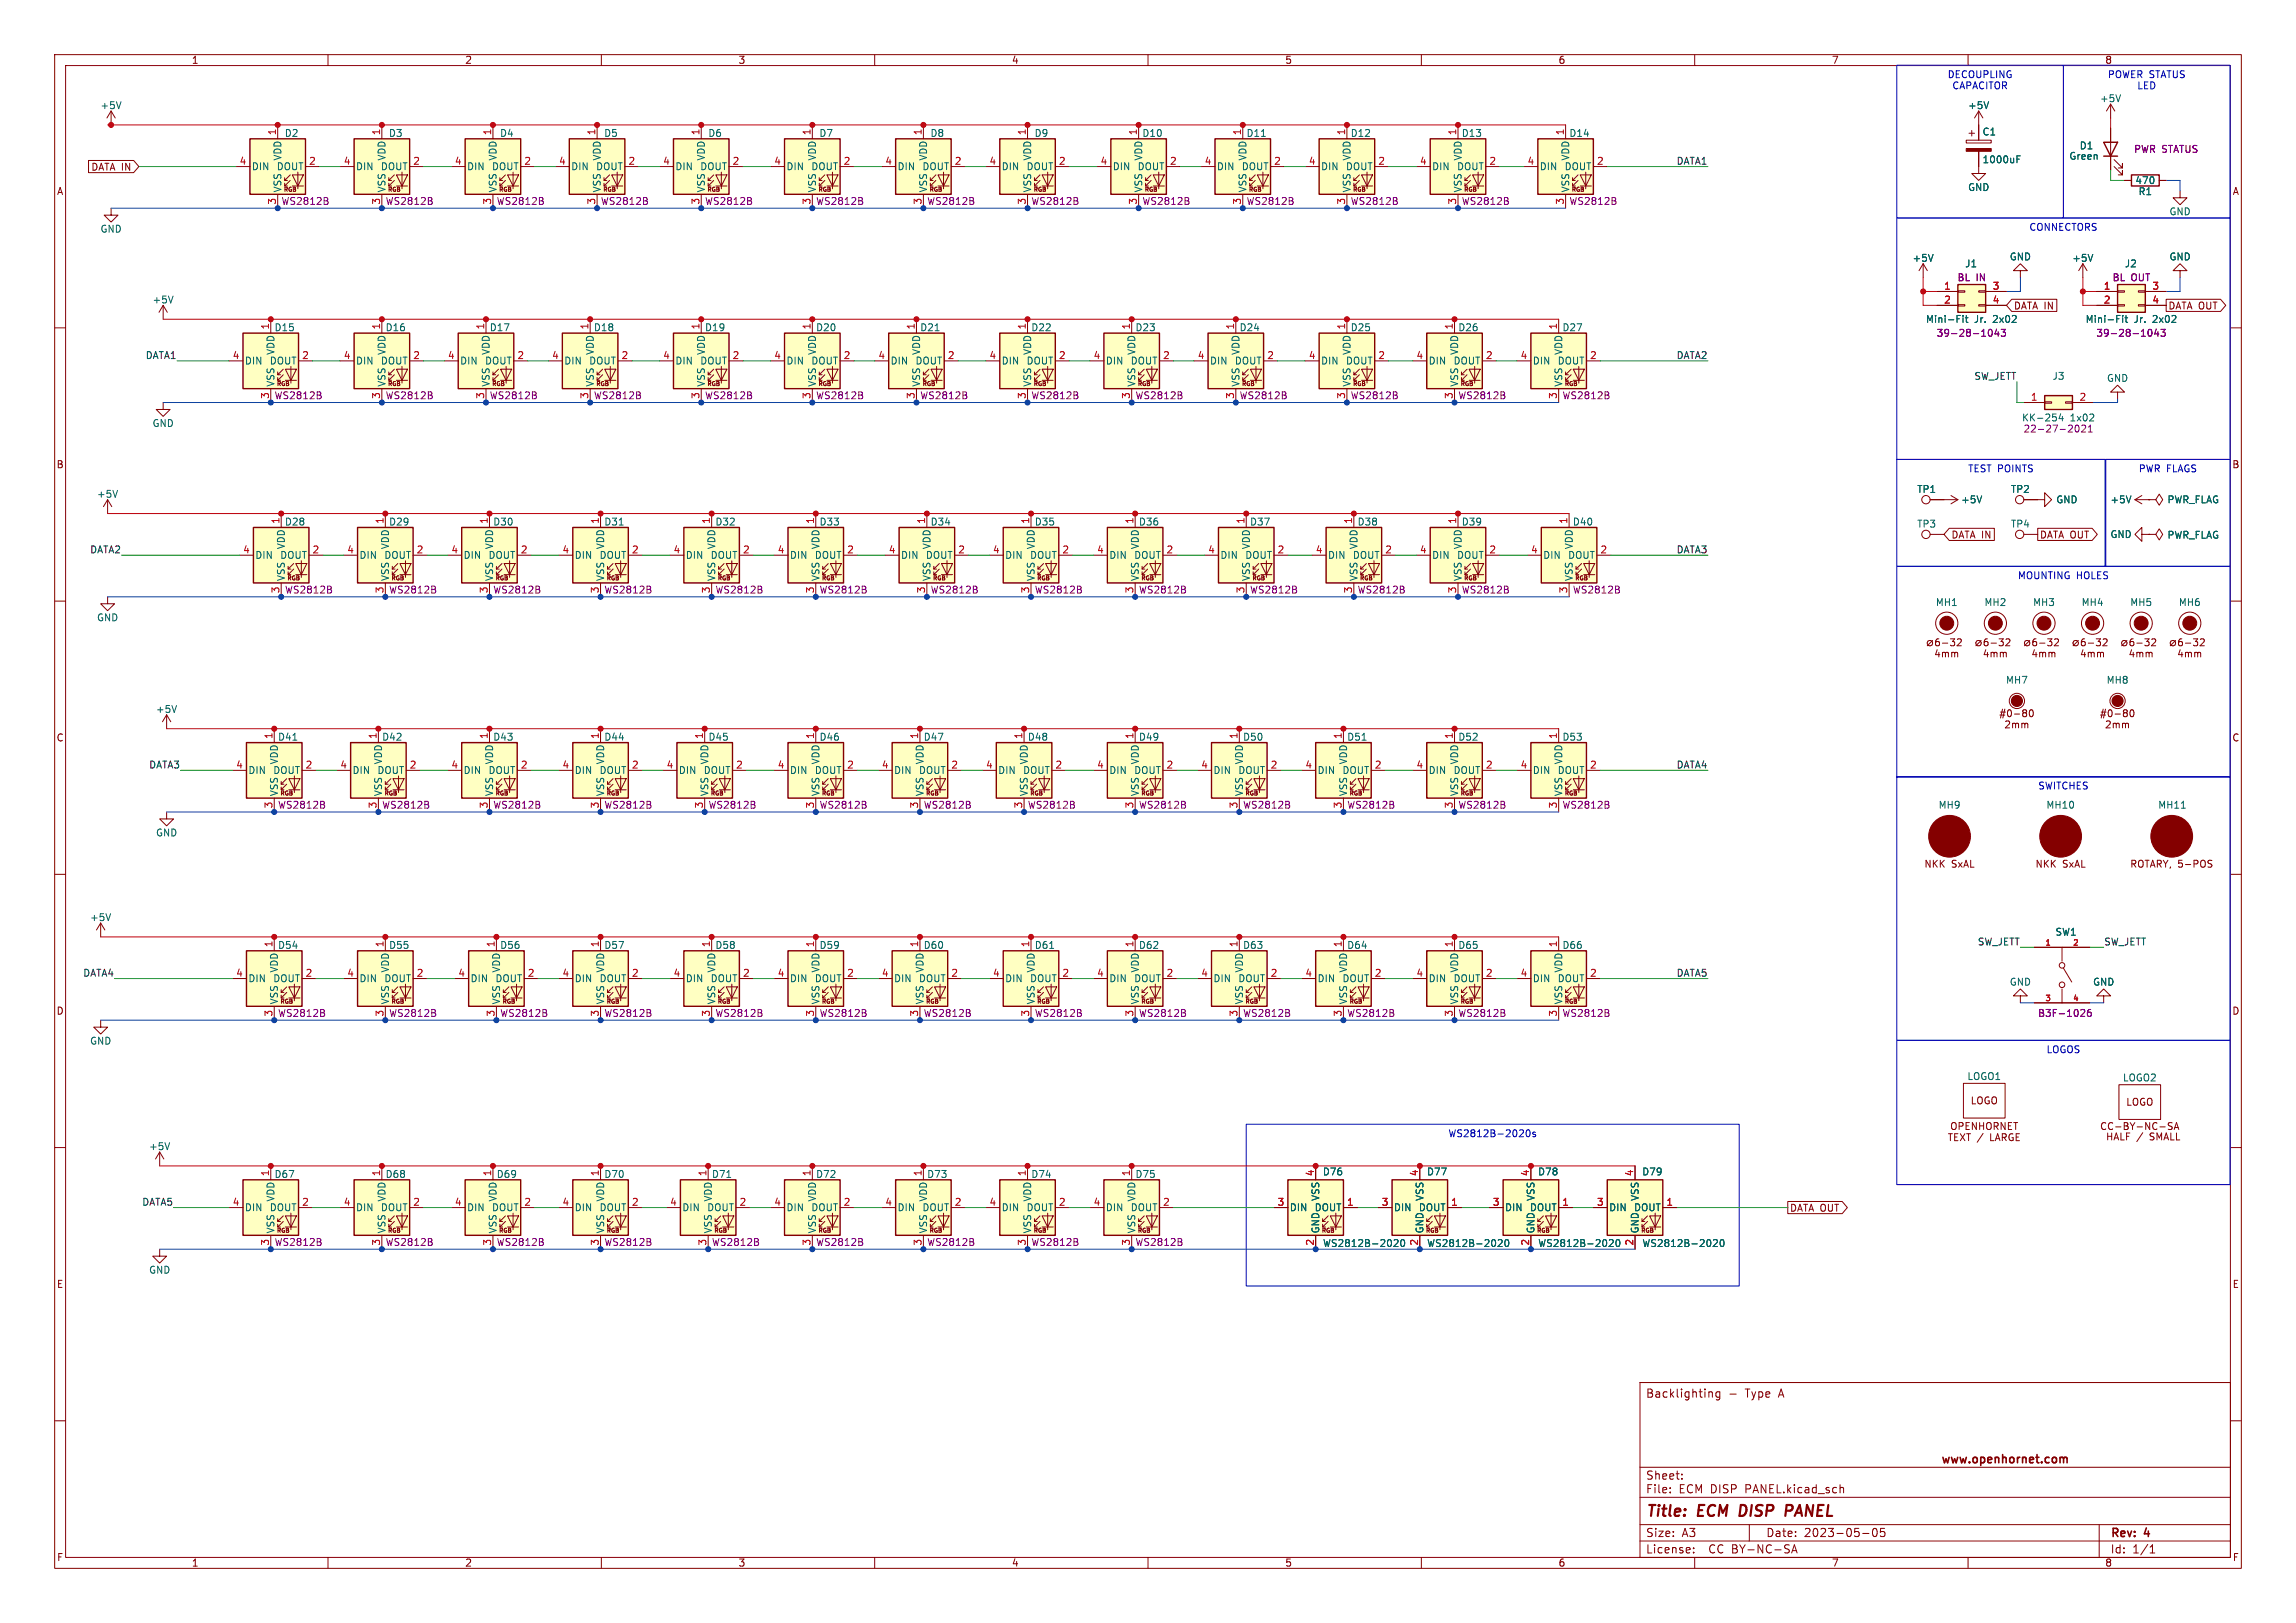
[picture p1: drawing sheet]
<svg xmlns="http://www.w3.org/2000/svg" width="420mm" height="297mm" viewBox="0 0 420 297" stroke-linecap="round" stroke-linejoin="round" font-family="sans-serif">
<defs><g id="words">
<g font-size="2.8" fill="#840000">
<text x="301" y="278">Title:</text>
<text x="310.4" y="278">ECM DISP</text>
<text x="327.6" y="278">PANEL</text>
</g>
<g font-size="2.1" fill="#840000">
<text x="301" y="255.9">Backlighting</text>
<text x="319.2" y="255.9">Type</text>
<text x="325.3" y="255.9">A</text>
<text x="355" y="268.1">www.openhornet.com</text>
<text x="301" y="273.4">File:</text>
<text x="301" y="270.9">Sheet:</text>
<text x="307" y="273.4">ECM DISP</text>
<text x="319.2" y="273.4">PANEL.kicad_sch</text>
<text x="301" y="281.4">Size:</text>
<text x="307.6" y="281.4">A3</text>
<text x="323" y="281.4">Date:</text>
<text x="329.9" y="281.4">2023-05-05</text>
<text x="386" y="281.6">Rev:</text>
<text x="392.2" y="281.6">4</text>
<text x="301" y="284.4">License:</text>
<text x="312.5" y="284.4">CC BY-NC-SA</text>
<text x="386" y="284.4">Id:</text>
<text x="390" y="284.4">1/1</text>
</g>
<g font-size="1.8" fill="#840000">
<text x="35" y="11.8">1</text>
<text x="85" y="11.8">2</text>
<text x="135" y="11.8">3</text>
<text x="185" y="11.8">4</text>
<text x="235" y="11.8">5</text>
<text x="285" y="11.8">6</text>
<text x="335" y="11.8">7</text>
<text x="385" y="11.8">8</text>
<text x="10.4" y="35.8">A</text>
<text x="16.7" y="31.4">DATA IN</text>
<text x="408.4" y="35.8">A</text>
<text x="368.3" y="56.8">DATA IN</text>
<text x="396.6" y="56.8">DATA OUT</text>
<text x="10.3" y="85.8">B</text>
<text x="408.3" y="85.8">B</text>
<text x="356.9" y="98.7">DATA IN</text>
<text x="373.1" y="98.7">DATA OUT</text>
<text x="357.2" y="119.5">4mm</text>
<text x="366.1" y="119.5">4mm</text>
<text x="375" y="119.5">4mm</text>
<text x="383.9" y="119.5">4mm</text>
<text x="392.8" y="119.5">4mm</text>
<text x="401.7" y="119.5">4mm</text>
<text x="10.3" y="135.8">C</text>
<text x="408.3" y="135.8">C</text>
<text x="351.9" y="158.9">NKK</text>
<text x="356.9" y="158.9">SxAL</text>
<text x="372.3" y="158.9">NKK</text>
<text x="377.2" y="158.9">SxAL</text>
<text x="389.6" y="158.9">ROTARY, 5-POS</text>
<text x="10.3" y="185.8">D</text>
<text x="408.3" y="185.8">D</text>
<text x="360.4" y="202.3">LOGO</text>
<text x="388.9" y="202.5">LOGO</text>
<text x="368.4" y="208">/</text>
<text x="384.1" y="207">CC-BY-NC-SA</text>
<text x="384.6" y="208.9">HALF /</text>
<text x="392.7" y="208.9">SMALL</text>
<text x="327.3" y="221.9">DATA OUT</text>
<text x="10.4" y="235.8">E</text>
<text x="408.3" y="235.8">E</text>
<text x="10.4" y="285.8">F</text>
<text x="35" y="286.8">1</text>
<text x="85" y="286.8">2</text>
<text x="135" y="286.8">3</text>
<text x="185" y="286.8">4</text>
<text x="235" y="286.8">5</text>
<text x="285" y="286.8">6</text>
<text x="335" y="286.8">7</text>
<text x="385" y="286.8">8</text>
<text x="408.4" y="285.8">F</text>
</g>
<g font-size="1.8" fill="#0000c2">
<text x="356.2" y="14.5">DECOUPLING</text>
<text x="357.1" y="16.6">CAPACITOR</text>
<text x="385.5" y="14.5">POWER STATUS</text>
<text x="390.9" y="16.6">LED</text>
<text x="371.2" y="42.5">CONNECTORS</text>
<text x="360" y="86.7">TEST POINTS</text>
<text x="391.2" y="86.7">PWR FLAGS</text>
<text x="369.1" y="106.2">MOUNTING HOLES</text>
<text x="372.8" y="144.7">SWITCHES</text>
<text x="374.3" y="193">LOGOS</text>
<text x="264.9" y="208.3">WS2812B-2020s</text>
</g>
<g font-size="1.8" fill="#006464">
<text x="18.3" y="20.1">+5V</text>
<text x="360" y="20.1">+5V</text>
<text x="384.1" y="18.9">+5V</text>
<text x="51.6" y="29.4" transform="rotate(-90 51.6 29.4)">VDD</text>
<text x="52" y="25.2">D2</text>
<text x="70.7" y="29.4" transform="rotate(-90 70.7 29.4)">VDD</text>
<text x="71.1" y="25.2">D3</text>
<text x="91" y="29.4" transform="rotate(-90 91 29.4)">VDD</text>
<text x="91.4" y="25.2">D4</text>
<text x="110" y="29.4" transform="rotate(-90 110 29.4)">VDD</text>
<text x="110.5" y="25.2">D5</text>
<text x="129.1" y="29.4" transform="rotate(-90 129.1 29.4)">VDD</text>
<text x="129.5" y="25.2">D6</text>
<text x="149.4" y="29.4" transform="rotate(-90 149.4 29.4)">VDD</text>
<text x="149.8" y="25.2">D7</text>
<text x="169.7" y="29.4" transform="rotate(-90 169.7 29.4)">VDD</text>
<text x="170.1" y="25.2">D8</text>
<text x="188.8" y="29.4" transform="rotate(-90 188.8 29.4)">VDD</text>
<text x="189.2" y="25.2">D9</text>
<text x="208.9" y="25.2">D10</text>
<text x="209.1" y="29.4" transform="rotate(-90 209.1 29.4)">VDD</text>
<text x="228" y="25.2">D11</text>
<text x="228.2" y="29.4" transform="rotate(-90 228.2 29.4)">VDD</text>
<text x="247" y="25.2">D12</text>
<text x="247.2" y="29.4" transform="rotate(-90 247.2 29.4)">VDD</text>
<text x="267.3" y="25.2">D13</text>
<text x="267.5" y="29.4" transform="rotate(-90 267.5 29.4)">VDD</text>
<text x="287" y="25.2">D14</text>
<text x="287.2" y="29.4" transform="rotate(-90 287.2 29.4)">VDD</text>
<text x="362.6" y="25">C1</text>
<text x="378.5" y="29.4">Green</text>
<text x="380.4" y="27.5">D1</text>
<text x="46" y="31.3">DIN</text>
<text x="50.6" y="31.3">DOUT</text>
<text x="51.6" y="35.3" transform="rotate(-90 51.6 35.3)">VSS</text>
<text x="65" y="31.3">DIN</text>
<text x="69.7" y="31.3">DOUT</text>
<text x="70.7" y="35.3" transform="rotate(-90 70.7 35.3)">VSS</text>
<text x="85.3" y="31.3">DIN</text>
<text x="90" y="31.3">DOUT</text>
<text x="91" y="35.3" transform="rotate(-90 91 35.3)">VSS</text>
<text x="104.4" y="31.3">DIN</text>
<text x="109" y="31.3">DOUT</text>
<text x="110" y="35.3" transform="rotate(-90 110 35.3)">VSS</text>
<text x="123.4" y="31.3">DIN</text>
<text x="128.1" y="31.3">DOUT</text>
<text x="129.1" y="35.3" transform="rotate(-90 129.1 35.3)">VSS</text>
<text x="143.8" y="31.3">DIN</text>
<text x="148.4" y="31.3">DOUT</text>
<text x="149.4" y="35.3" transform="rotate(-90 149.4 35.3)">VSS</text>
<text x="164.1" y="31.3">DIN</text>
<text x="168.7" y="31.3">DOUT</text>
<text x="169.7" y="35.3" transform="rotate(-90 169.7 35.3)">VSS</text>
<text x="183.1" y="31.3">DIN</text>
<text x="187.8" y="31.3">DOUT</text>
<text x="188.8" y="35.3" transform="rotate(-90 188.8 35.3)">VSS</text>
<text x="203.5" y="31.3">DIN</text>
<text x="208.1" y="31.3">DOUT</text>
<text x="209.1" y="35.3" transform="rotate(-90 209.1 35.3)">VSS</text>
<text x="222.5" y="31.3">DIN</text>
<text x="227.1" y="31.3">DOUT</text>
<text x="228.2" y="35.3" transform="rotate(-90 228.2 35.3)">VSS</text>
<text x="241.6" y="31.3">DIN</text>
<text x="246.2" y="31.3">DOUT</text>
<text x="247.2" y="35.3" transform="rotate(-90 247.2 35.3)">VSS</text>
<text x="261.9" y="31.3">DIN</text>
<text x="266.5" y="31.3">DOUT</text>
<text x="267.5" y="35.3" transform="rotate(-90 267.5 35.3)">VSS</text>
<text x="281.6" y="31.3">DIN</text>
<text x="286.2" y="31.3">DOUT</text>
<text x="287.2" y="35.3" transform="rotate(-90 287.2 35.3)">VSS</text>
<text x="360" y="35.1">GND</text>
<text x="362.6" y="30">1000uF</text>
<text x="390.6" y="33.8">470</text>
<text x="391.1" y="35.9">R1</text>
<text x="396.8" y="39.6">GND</text>
<text x="18.3" y="42.7">GND</text>
<text x="367.6" y="47.8">GND</text>
<text x="396.8" y="47.8">GND</text>
<text x="349.8" y="48.1">+5V</text>
<text x="359.4" y="49.1">J1</text>
<text x="379" y="48.1">+5V</text>
<text x="388.6" y="49.1">J2</text>
<text x="27.8" y="55.7">+5V</text>
<text x="352.2" y="59.2">Mini-Fit</text>
<text x="361.1" y="59.2">Jr.</text>
<text x="364.6" y="59.2">2x02</text>
<text x="381.4" y="59.2">Mini-Fit</text>
<text x="390.3" y="59.2">Jr.</text>
<text x="393.8" y="59.2">2x02</text>
<text x="50.2" y="60.8">D15</text>
<text x="50.4" y="65" transform="rotate(-90 50.4 65)">VDD</text>
<text x="70.5" y="60.8">D16</text>
<text x="70.7" y="65" transform="rotate(-90 70.7 65)">VDD</text>
<text x="89.5" y="60.8">D17</text>
<text x="89.7" y="65" transform="rotate(-90 89.7 65)">VDD</text>
<text x="108.6" y="60.8">D18</text>
<text x="108.8" y="65" transform="rotate(-90 108.8 65)">VDD</text>
<text x="128.9" y="60.8">D19</text>
<text x="129.1" y="65" transform="rotate(-90 129.1 65)">VDD</text>
<text x="149.2" y="60.8">D20</text>
<text x="149.4" y="65" transform="rotate(-90 149.4 65)">VDD</text>
<text x="168.3" y="60.8">D21</text>
<text x="168.5" y="65" transform="rotate(-90 168.5 65)">VDD</text>
<text x="188.6" y="60.8">D22</text>
<text x="188.8" y="65" transform="rotate(-90 188.8 65)">VDD</text>
<text x="207.6" y="60.8">D23</text>
<text x="207.8" y="65" transform="rotate(-90 207.8 65)">VDD</text>
<text x="226.7" y="60.8">D24</text>
<text x="226.9" y="65" transform="rotate(-90 226.9 65)">VDD</text>
<text x="247" y="60.8">D25</text>
<text x="247.2" y="65" transform="rotate(-90 247.2 65)">VDD</text>
<text x="266.7" y="60.8">D26</text>
<text x="266.9" y="65" transform="rotate(-90 266.9 65)">VDD</text>
<text x="285.7" y="60.8">D27</text>
<text x="285.9" y="65" transform="rotate(-90 285.9 65)">VDD</text>
<text x="44.7" y="66.9">DIN</text>
<text x="49.3" y="66.9">DOUT</text>
<text x="50.4" y="70.9" transform="rotate(-90 50.4 70.9)">VSS</text>
<text x="65" y="66.9">DIN</text>
<text x="69.7" y="66.9">DOUT</text>
<text x="70.7" y="70.9" transform="rotate(-90 70.7 70.9)">VSS</text>
<text x="84.1" y="66.9">DIN</text>
<text x="88.7" y="66.9">DOUT</text>
<text x="89.7" y="70.9" transform="rotate(-90 89.7 70.9)">VSS</text>
<text x="103.1" y="66.9">DIN</text>
<text x="107.8" y="66.9">DOUT</text>
<text x="108.8" y="70.9" transform="rotate(-90 108.8 70.9)">VSS</text>
<text x="123.4" y="66.9">DIN</text>
<text x="128.1" y="66.9">DOUT</text>
<text x="129.1" y="70.9" transform="rotate(-90 129.1 70.9)">VSS</text>
<text x="143.8" y="66.9">DIN</text>
<text x="148.4" y="66.9">DOUT</text>
<text x="149.4" y="70.9" transform="rotate(-90 149.4 70.9)">VSS</text>
<text x="162.8" y="66.9">DIN</text>
<text x="167.4" y="66.9">DOUT</text>
<text x="168.5" y="70.9" transform="rotate(-90 168.5 70.9)">VSS</text>
<text x="183.1" y="66.9">DIN</text>
<text x="187.8" y="66.9">DOUT</text>
<text x="188.8" y="70.9" transform="rotate(-90 188.8 70.9)">VSS</text>
<text x="202.2" y="66.9">DIN</text>
<text x="206.8" y="66.9">DOUT</text>
<text x="207.8" y="70.9" transform="rotate(-90 207.8 70.9)">VSS</text>
<text x="221.2" y="66.9">DIN</text>
<text x="225.9" y="66.9">DOUT</text>
<text x="226.9" y="70.9" transform="rotate(-90 226.9 70.9)">VSS</text>
<text x="241.6" y="66.9">DIN</text>
<text x="246.2" y="66.9">DOUT</text>
<text x="247.2" y="70.9" transform="rotate(-90 247.2 70.9)">VSS</text>
<text x="261.2" y="66.9">DIN</text>
<text x="265.9" y="66.9">DOUT</text>
<text x="266.9" y="70.9" transform="rotate(-90 266.9 70.9)">VSS</text>
<text x="280.3" y="66.9">DIN</text>
<text x="284.9" y="66.9">DOUT</text>
<text x="285.9" y="70.9" transform="rotate(-90 285.9 70.9)">VSS</text>
<text x="375.4" y="69.7">J3</text>
<text x="385.4" y="70">GND</text>
<text x="27.8" y="78.3">GND</text>
<text x="17.7" y="91.2">+5V</text>
<text x="350.6" y="90.4">TP1</text>
<text x="358.7" y="92.3">+5V</text>
<text x="367.8" y="90.4">TP2</text>
<text x="376.1" y="92.3">GND</text>
<text x="386" y="92.3">+5V</text>
<text x="396.4" y="92.3">PWR_FLAG</text>
<text x="52.1" y="96.3">D28</text>
<text x="52.3" y="100.5" transform="rotate(-90 52.3 100.5)">VDD</text>
<text x="71.1" y="96.3">D29</text>
<text x="71.3" y="100.5" transform="rotate(-90 71.3 100.5)">VDD</text>
<text x="90.2" y="96.3">D30</text>
<text x="90.4" y="100.5" transform="rotate(-90 90.4 100.5)">VDD</text>
<text x="110.5" y="96.3">D31</text>
<text x="110.7" y="100.5" transform="rotate(-90 110.7 100.5)">VDD</text>
<text x="130.8" y="96.3">D32</text>
<text x="131" y="100.5" transform="rotate(-90 131 100.5)">VDD</text>
<text x="149.9" y="96.3">D33</text>
<text x="150.1" y="100.5" transform="rotate(-90 150.1 100.5)">VDD</text>
<text x="170.2" y="96.3">D34</text>
<text x="170.4" y="100.5" transform="rotate(-90 170.4 100.5)">VDD</text>
<text x="189.2" y="96.3">D35</text>
<text x="189.4" y="100.5" transform="rotate(-90 189.4 100.5)">VDD</text>
<text x="208.3" y="96.3">D36</text>
<text x="208.5" y="100.5" transform="rotate(-90 208.5 100.5)">VDD</text>
<text x="228.6" y="96.3">D37</text>
<text x="228.8" y="100.5" transform="rotate(-90 228.8 100.5)">VDD</text>
<text x="248.3" y="96.3">D38</text>
<text x="248.5" y="100.5" transform="rotate(-90 248.5 100.5)">VDD</text>
<text x="267.3" y="96.3">D39</text>
<text x="267.5" y="100.5" transform="rotate(-90 267.5 100.5)">VDD</text>
<text x="287.7" y="96.3">D40</text>
<text x="287.8" y="100.5" transform="rotate(-90 287.8 100.5)">VDD</text>
<text x="350.6" y="96.7">TP3</text>
<text x="367.8" y="96.7">TP4</text>
<text x="386" y="98.6">GND</text>
<text x="396.4" y="98.7">PWR_FLAG</text>
<text x="46.6" y="102.4">DIN</text>
<text x="51.2" y="102.4">DOUT</text>
<text x="52.3" y="106.4" transform="rotate(-90 52.3 106.4)">VSS</text>
<text x="65.7" y="102.4">DIN</text>
<text x="70.3" y="102.4">DOUT</text>
<text x="71.3" y="106.4" transform="rotate(-90 71.3 106.4)">VSS</text>
<text x="84.7" y="102.4">DIN</text>
<text x="89.3" y="102.4">DOUT</text>
<text x="90.4" y="106.4" transform="rotate(-90 90.4 106.4)">VSS</text>
<text x="105" y="102.4">DIN</text>
<text x="109.7" y="102.4">DOUT</text>
<text x="110.7" y="106.4" transform="rotate(-90 110.7 106.4)">VSS</text>
<text x="125.3" y="102.4">DIN</text>
<text x="130" y="102.4">DOUT</text>
<text x="131" y="106.4" transform="rotate(-90 131 106.4)">VSS</text>
<text x="144.4" y="102.4">DIN</text>
<text x="149" y="102.4">DOUT</text>
<text x="150.1" y="106.4" transform="rotate(-90 150.1 106.4)">VSS</text>
<text x="164.7" y="102.4">DIN</text>
<text x="169.3" y="102.4">DOUT</text>
<text x="170.4" y="106.4" transform="rotate(-90 170.4 106.4)">VSS</text>
<text x="183.8" y="102.4">DIN</text>
<text x="188.4" y="102.4">DOUT</text>
<text x="189.4" y="106.4" transform="rotate(-90 189.4 106.4)">VSS</text>
<text x="202.8" y="102.4">DIN</text>
<text x="207.4" y="102.4">DOUT</text>
<text x="208.5" y="106.4" transform="rotate(-90 208.5 106.4)">VSS</text>
<text x="223.1" y="102.4">DIN</text>
<text x="227.8" y="102.4">DOUT</text>
<text x="228.8" y="106.4" transform="rotate(-90 228.8 106.4)">VSS</text>
<text x="242.8" y="102.4">DIN</text>
<text x="247.5" y="102.4">DOUT</text>
<text x="248.5" y="106.4" transform="rotate(-90 248.5 106.4)">VSS</text>
<text x="261.9" y="102.4">DIN</text>
<text x="266.5" y="102.4">DOUT</text>
<text x="267.5" y="106.4" transform="rotate(-90 267.5 106.4)">VSS</text>
<text x="282.2" y="102.4">DIN</text>
<text x="286.8" y="102.4">DOUT</text>
<text x="287.8" y="106.4" transform="rotate(-90 287.8 106.4)">VSS</text>
<text x="17.7" y="113.9">GND</text>
<text x="354" y="111.1">MH1</text>
<text x="362.9" y="111.1">MH2</text>
<text x="371.8" y="111.1">MH3</text>
<text x="380.7" y="111.1">MH4</text>
<text x="389.6" y="111.1">MH5</text>
<text x="398.5" y="111.1">MH6</text>
<text x="366.9" y="125.3">MH7</text>
<text x="385.3" y="125.3">MH8</text>
<text x="28.5" y="130.6">+5V</text>
<text x="50.8" y="135.7">D41</text>
<text x="69.8" y="135.7">D42</text>
<text x="90.2" y="135.7">D43</text>
<text x="110.5" y="135.7">D44</text>
<text x="129.5" y="135.7">D45</text>
<text x="149.9" y="135.7">D46</text>
<text x="168.9" y="135.7">D47</text>
<text x="188" y="135.7">D48</text>
<text x="208.3" y="135.7">D49</text>
<text x="227.3" y="135.7">D50</text>
<text x="246.4" y="135.7">D51</text>
<text x="266.7" y="135.7">D52</text>
<text x="285.7" y="135.7">D53</text>
<text x="45.3" y="141.8">DIN</text>
<text x="50" y="141.8">DOUT</text>
<text x="51" y="139.9" transform="rotate(-90 51 139.9)">VDD</text>
<text x="64.4" y="141.8">DIN</text>
<text x="69" y="141.8">DOUT</text>
<text x="70" y="139.9" transform="rotate(-90 70 139.9)">VDD</text>
<text x="84.7" y="141.8">DIN</text>
<text x="89.3" y="141.8">DOUT</text>
<text x="90.4" y="139.9" transform="rotate(-90 90.4 139.9)">VDD</text>
<text x="105" y="141.8">DIN</text>
<text x="109.7" y="141.8">DOUT</text>
<text x="110.7" y="139.9" transform="rotate(-90 110.7 139.9)">VDD</text>
<text x="124.1" y="141.8">DIN</text>
<text x="128.7" y="141.8">DOUT</text>
<text x="129.7" y="139.9" transform="rotate(-90 129.7 139.9)">VDD</text>
<text x="144.4" y="141.8">DIN</text>
<text x="149" y="141.8">DOUT</text>
<text x="150.1" y="139.9" transform="rotate(-90 150.1 139.9)">VDD</text>
<text x="163.4" y="141.8">DIN</text>
<text x="168.1" y="141.8">DOUT</text>
<text x="169.1" y="139.9" transform="rotate(-90 169.1 139.9)">VDD</text>
<text x="182.5" y="141.8">DIN</text>
<text x="187.1" y="141.8">DOUT</text>
<text x="188.2" y="139.9" transform="rotate(-90 188.2 139.9)">VDD</text>
<text x="202.8" y="141.8">DIN</text>
<text x="207.4" y="141.8">DOUT</text>
<text x="208.5" y="139.9" transform="rotate(-90 208.5 139.9)">VDD</text>
<text x="221.9" y="141.8">DIN</text>
<text x="226.5" y="141.8">DOUT</text>
<text x="227.5" y="139.9" transform="rotate(-90 227.5 139.9)">VDD</text>
<text x="240.9" y="141.8">DIN</text>
<text x="245.5" y="141.8">DOUT</text>
<text x="246.6" y="139.9" transform="rotate(-90 246.6 139.9)">VDD</text>
<text x="261.2" y="141.8">DIN</text>
<text x="265.9" y="141.8">DOUT</text>
<text x="266.9" y="139.9" transform="rotate(-90 266.9 139.9)">VDD</text>
<text x="280.3" y="141.8">DIN</text>
<text x="284.9" y="141.8">DOUT</text>
<text x="285.9" y="139.9" transform="rotate(-90 285.9 139.9)">VDD</text>
<text x="51" y="145.8" transform="rotate(-90 51 145.8)">VSS</text>
<text x="70" y="145.8" transform="rotate(-90 70 145.8)">VSS</text>
<text x="90.4" y="145.8" transform="rotate(-90 90.4 145.8)">VSS</text>
<text x="110.7" y="145.8" transform="rotate(-90 110.7 145.8)">VSS</text>
<text x="129.7" y="145.8" transform="rotate(-90 129.7 145.8)">VSS</text>
<text x="150.1" y="145.8" transform="rotate(-90 150.1 145.8)">VSS</text>
<text x="169.1" y="145.8" transform="rotate(-90 169.1 145.8)">VSS</text>
<text x="188.2" y="145.8" transform="rotate(-90 188.2 145.8)">VSS</text>
<text x="208.5" y="145.8" transform="rotate(-90 208.5 145.8)">VSS</text>
<text x="227.5" y="145.8" transform="rotate(-90 227.5 145.8)">VSS</text>
<text x="246.6" y="145.8" transform="rotate(-90 246.6 145.8)">VSS</text>
<text x="266.9" y="145.8" transform="rotate(-90 266.9 145.8)">VSS</text>
<text x="285.9" y="145.8" transform="rotate(-90 285.9 145.8)">VSS</text>
<text x="354.6" y="148.1">MH9</text>
<text x="374.3" y="148.1">MH10</text>
<text x="394.7" y="148.1">MH11</text>
<text x="28.5" y="153.2">GND</text>
<text x="16.4" y="168.7">+5V</text>
<text x="50.8" y="173.8">D54</text>
<text x="71.1" y="173.8">D55</text>
<text x="91.4" y="173.8">D56</text>
<text x="110.5" y="173.8">D57</text>
<text x="130.8" y="173.8">D58</text>
<text x="149.9" y="173.8">D59</text>
<text x="168.9" y="173.8">D60</text>
<text x="189.2" y="173.8">D61</text>
<text x="208.3" y="173.8">D62</text>
<text x="227.3" y="173.8">D63</text>
<text x="246.4" y="173.8">D64</text>
<text x="266.7" y="173.8">D65</text>
<text x="285.7" y="173.8">D66</text>
<text x="375.9" y="171.4">SW1</text>
<text x="45.3" y="179.9">DIN</text>
<text x="50" y="179.9">DOUT</text>
<text x="51" y="178" transform="rotate(-90 51 178)">VDD</text>
<text x="65.7" y="179.9">DIN</text>
<text x="70.3" y="179.9">DOUT</text>
<text x="71.3" y="178" transform="rotate(-90 71.3 178)">VDD</text>
<text x="86" y="179.9">DIN</text>
<text x="90.6" y="179.9">DOUT</text>
<text x="91.6" y="178" transform="rotate(-90 91.6 178)">VDD</text>
<text x="105" y="179.9">DIN</text>
<text x="109.7" y="179.9">DOUT</text>
<text x="110.7" y="178" transform="rotate(-90 110.7 178)">VDD</text>
<text x="125.3" y="179.9">DIN</text>
<text x="130" y="179.9">DOUT</text>
<text x="131" y="178" transform="rotate(-90 131 178)">VDD</text>
<text x="144.4" y="179.9">DIN</text>
<text x="149" y="179.9">DOUT</text>
<text x="150.1" y="178" transform="rotate(-90 150.1 178)">VDD</text>
<text x="163.4" y="179.9">DIN</text>
<text x="168.1" y="179.9">DOUT</text>
<text x="169.1" y="178" transform="rotate(-90 169.1 178)">VDD</text>
<text x="183.8" y="179.9">DIN</text>
<text x="188.4" y="179.9">DOUT</text>
<text x="189.4" y="178" transform="rotate(-90 189.4 178)">VDD</text>
<text x="202.8" y="179.9">DIN</text>
<text x="207.4" y="179.9">DOUT</text>
<text x="208.5" y="178" transform="rotate(-90 208.5 178)">VDD</text>
<text x="221.9" y="179.9">DIN</text>
<text x="226.5" y="179.9">DOUT</text>
<text x="227.5" y="178" transform="rotate(-90 227.5 178)">VDD</text>
<text x="240.9" y="179.9">DIN</text>
<text x="245.5" y="179.9">DOUT</text>
<text x="246.6" y="178" transform="rotate(-90 246.6 178)">VDD</text>
<text x="261.2" y="179.9">DIN</text>
<text x="265.9" y="179.9">DOUT</text>
<text x="266.9" y="178" transform="rotate(-90 266.9 178)">VDD</text>
<text x="280.3" y="179.9">DIN</text>
<text x="284.9" y="179.9">DOUT</text>
<text x="285.9" y="178" transform="rotate(-90 285.9 178)">VDD</text>
<text x="51" y="183.9" transform="rotate(-90 51 183.9)">VSS</text>
<text x="71.3" y="183.9" transform="rotate(-90 71.3 183.9)">VSS</text>
<text x="91.6" y="183.9" transform="rotate(-90 91.6 183.9)">VSS</text>
<text x="110.7" y="183.9" transform="rotate(-90 110.7 183.9)">VSS</text>
<text x="131" y="183.9" transform="rotate(-90 131 183.9)">VSS</text>
<text x="150.1" y="183.9" transform="rotate(-90 150.1 183.9)">VSS</text>
<text x="169.1" y="183.9" transform="rotate(-90 169.1 183.9)">VSS</text>
<text x="189.4" y="183.9" transform="rotate(-90 189.4 183.9)">VSS</text>
<text x="208.5" y="183.9" transform="rotate(-90 208.5 183.9)">VSS</text>
<text x="227.5" y="183.9" transform="rotate(-90 227.5 183.9)">VSS</text>
<text x="246.6" y="183.9" transform="rotate(-90 246.6 183.9)">VSS</text>
<text x="266.9" y="183.9" transform="rotate(-90 266.9 183.9)">VSS</text>
<text x="285.9" y="183.9" transform="rotate(-90 285.9 183.9)">VSS</text>
<text x="367.6" y="180.5">GND</text>
<text x="382.8" y="180.5">GND</text>
<text x="16.4" y="191.3">GND</text>
<text x="359.8" y="197.8">LOGO1</text>
<text x="388.3" y="198.1">LOGO2</text>
<text x="27.2" y="210.6">+5V</text>
<text x="50.2" y="215.7">D67</text>
<text x="70.5" y="215.7">D68</text>
<text x="90.8" y="215.7">D69</text>
<text x="110.5" y="215.7">D70</text>
<text x="130.2" y="215.7">D71</text>
<text x="149.2" y="215.7">D72</text>
<text x="169.5" y="215.7">D73</text>
<text x="188.6" y="215.7">D74</text>
<text x="207.6" y="215.7">D75</text>
<text x="241.9" y="215.3">D76</text>
<text x="261" y="215.3">D77</text>
<text x="281.3" y="215.3">D78</text>
<text x="300.3" y="215.3">D79</text>
<text x="44.7" y="221.8">DIN</text>
<text x="49.3" y="221.8">DOUT</text>
<text x="50.4" y="219.9" transform="rotate(-90 50.4 219.9)">VDD</text>
<text x="65" y="221.8">DIN</text>
<text x="69.7" y="221.8">DOUT</text>
<text x="70.7" y="219.9" transform="rotate(-90 70.7 219.9)">VDD</text>
<text x="85.3" y="221.8">DIN</text>
<text x="90" y="221.8">DOUT</text>
<text x="91" y="219.9" transform="rotate(-90 91 219.9)">VDD</text>
<text x="105" y="221.8">DIN</text>
<text x="109.7" y="221.8">DOUT</text>
<text x="110.7" y="219.9" transform="rotate(-90 110.7 219.9)">VDD</text>
<text x="124.7" y="221.8">DIN</text>
<text x="129.3" y="221.8">DOUT</text>
<text x="130.4" y="219.9" transform="rotate(-90 130.4 219.9)">VDD</text>
<text x="143.8" y="221.8">DIN</text>
<text x="148.4" y="221.8">DOUT</text>
<text x="149.4" y="219.9" transform="rotate(-90 149.4 219.9)">VDD</text>
<text x="164.1" y="221.8">DIN</text>
<text x="168.7" y="221.8">DOUT</text>
<text x="169.7" y="219.9" transform="rotate(-90 169.7 219.9)">VDD</text>
<text x="183.1" y="221.8">DIN</text>
<text x="187.8" y="221.8">DOUT</text>
<text x="188.8" y="219.9" transform="rotate(-90 188.8 219.9)">VDD</text>
<text x="202.2" y="221.8">DIN</text>
<text x="206.8" y="221.8">DOUT</text>
<text x="207.8" y="219.9" transform="rotate(-90 207.8 219.9)">VDD</text>
<text x="235.8" y="221.8">DIN</text>
<text x="240.5" y="221.8">DOUT</text>
<text x="241.5" y="219.8" transform="rotate(-90 241.5 219.8)">VSS</text>
<text x="254.9" y="221.8">DIN</text>
<text x="259.5" y="221.8">DOUT</text>
<text x="260.5" y="219.8" transform="rotate(-90 260.5 219.8)">VSS</text>
<text x="275.2" y="221.8">DIN</text>
<text x="279.8" y="221.8">DOUT</text>
<text x="280.9" y="219.8" transform="rotate(-90 280.9 219.8)">VSS</text>
<text x="294.3" y="221.8">DIN</text>
<text x="298.9" y="221.8">DOUT</text>
<text x="299.9" y="219.8" transform="rotate(-90 299.9 219.8)">VSS</text>
<text x="50.4" y="225.8" transform="rotate(-90 50.4 225.8)">VSS</text>
<text x="70.7" y="225.8" transform="rotate(-90 70.7 225.8)">VSS</text>
<text x="91" y="225.8" transform="rotate(-90 91 225.8)">VSS</text>
<text x="110.7" y="225.8" transform="rotate(-90 110.7 225.8)">VSS</text>
<text x="130.4" y="225.8" transform="rotate(-90 130.4 225.8)">VSS</text>
<text x="149.4" y="225.8" transform="rotate(-90 149.4 225.8)">VSS</text>
<text x="169.7" y="225.8" transform="rotate(-90 169.7 225.8)">VSS</text>
<text x="188.8" y="225.8" transform="rotate(-90 188.8 225.8)">VSS</text>
<text x="207.8" y="225.8" transform="rotate(-90 207.8 225.8)">VSS</text>
<text x="241.5" y="225.8" transform="rotate(-90 241.5 225.8)">GND</text>
<text x="260.5" y="225.8" transform="rotate(-90 260.5 225.8)">GND</text>
<text x="280.9" y="225.8" transform="rotate(-90 280.9 225.8)">GND</text>
<text x="299.9" y="225.8" transform="rotate(-90 299.9 225.8)">GND</text>
<text x="27.2" y="233.2">GND</text>
<text x="241.9" y="228.4">WS2812B-2020</text>
<text x="261" y="228.4">WS2812B-2020</text>
<text x="281.3" y="228.4">WS2812B-2020</text>
<text x="300.4" y="228.4">WS2812B-2020</text>
</g>
<g font-size="1.8" fill="#a90000">
<text x="50.5" y="24.8" transform="rotate(-90 50.5 24.8)">1</text>
<text x="69.6" y="24.8" transform="rotate(-90 69.6 24.8)">1</text>
<text x="89.9" y="24.8" transform="rotate(-90 89.9 24.8)">1</text>
<text x="109" y="24.8" transform="rotate(-90 109 24.8)">1</text>
<text x="128" y="24.8" transform="rotate(-90 128 24.8)">1</text>
<text x="148.3" y="24.8" transform="rotate(-90 148.3 24.8)">1</text>
<text x="168.7" y="24.8" transform="rotate(-90 168.7 24.8)">1</text>
<text x="187.7" y="24.8" transform="rotate(-90 187.7 24.8)">1</text>
<text x="208" y="24.8" transform="rotate(-90 208 24.8)">1</text>
<text x="227.1" y="24.8" transform="rotate(-90 227.1 24.8)">1</text>
<text x="246.1" y="24.8" transform="rotate(-90 246.1 24.8)">1</text>
<text x="266.4" y="24.8" transform="rotate(-90 266.4 24.8)">1</text>
<text x="286.1" y="24.8" transform="rotate(-90 286.1 24.8)">1</text>
<text x="43.8" y="30.2">4</text>
<text x="56.5" y="30.2">2</text>
<text x="62.8" y="30.2">4</text>
<text x="75.5" y="30.2">2</text>
<text x="83.2" y="30.2">4</text>
<text x="95.9" y="30.2">2</text>
<text x="102.2" y="30.2">4</text>
<text x="114.9" y="30.2">2</text>
<text x="121.3" y="30.2">4</text>
<text x="134" y="30.2">2</text>
<text x="141.6" y="30.2">4</text>
<text x="154.3" y="30.2">2</text>
<text x="161.9" y="30.2">4</text>
<text x="174.6" y="30.2">2</text>
<text x="180.9" y="30.2">4</text>
<text x="193.6" y="30.2">2</text>
<text x="201.3" y="30.2">4</text>
<text x="214" y="30.2">2</text>
<text x="220.3" y="30.2">4</text>
<text x="233" y="30.2">2</text>
<text x="239.4" y="30.2">4</text>
<text x="252.1" y="30.2">2</text>
<text x="259.7" y="30.2">4</text>
<text x="272.4" y="30.2">2</text>
<text x="279.4" y="30.2">4</text>
<text x="292.1" y="30.2">2</text>
<text x="50.5" y="37.5" transform="rotate(-90 50.5 37.5)">3</text>
<text x="69.6" y="37.5" transform="rotate(-90 69.6 37.5)">3</text>
<text x="89.9" y="37.5" transform="rotate(-90 89.9 37.5)">3</text>
<text x="109" y="37.5" transform="rotate(-90 109 37.5)">3</text>
<text x="128" y="37.5" transform="rotate(-90 128 37.5)">3</text>
<text x="148.3" y="37.5" transform="rotate(-90 148.3 37.5)">3</text>
<text x="168.7" y="37.5" transform="rotate(-90 168.7 37.5)">3</text>
<text x="187.7" y="37.5" transform="rotate(-90 187.7 37.5)">3</text>
<text x="208" y="37.5" transform="rotate(-90 208 37.5)">3</text>
<text x="227.1" y="37.5" transform="rotate(-90 227.1 37.5)">3</text>
<text x="246.1" y="37.5" transform="rotate(-90 246.1 37.5)">3</text>
<text x="266.4" y="37.5" transform="rotate(-90 266.4 37.5)">3</text>
<text x="286.1" y="37.5" transform="rotate(-90 286.1 37.5)">3</text>
<text x="355.6" y="53.1">1</text>
<text x="364.5" y="53.1">3</text>
<text x="384.8" y="53.1">1</text>
<text x="393.7" y="53.1">3</text>
<text x="355.6" y="55.6">2</text>
<text x="364.5" y="55.6">4</text>
<text x="384.8" y="55.6">2</text>
<text x="393.7" y="55.6">4</text>
<text x="42.5" y="65.8">4</text>
<text x="49.3" y="60.4" transform="rotate(-90 49.3 60.4)">1</text>
<text x="55.2" y="65.8">2</text>
<text x="62.8" y="65.8">4</text>
<text x="69.6" y="60.4" transform="rotate(-90 69.6 60.4)">1</text>
<text x="75.5" y="65.8">2</text>
<text x="81.9" y="65.8">4</text>
<text x="88.6" y="60.4" transform="rotate(-90 88.6 60.4)">1</text>
<text x="94.6" y="65.8">2</text>
<text x="100.9" y="65.8">4</text>
<text x="107.7" y="60.4" transform="rotate(-90 107.7 60.4)">1</text>
<text x="113.6" y="65.8">2</text>
<text x="121.3" y="65.8">4</text>
<text x="128" y="60.4" transform="rotate(-90 128 60.4)">1</text>
<text x="134" y="65.8">2</text>
<text x="141.6" y="65.8">4</text>
<text x="148.3" y="60.4" transform="rotate(-90 148.3 60.4)">1</text>
<text x="154.3" y="65.8">2</text>
<text x="160.6" y="65.8">4</text>
<text x="167.4" y="60.4" transform="rotate(-90 167.4 60.4)">1</text>
<text x="173.3" y="65.8">2</text>
<text x="180.9" y="65.8">4</text>
<text x="187.7" y="60.4" transform="rotate(-90 187.7 60.4)">1</text>
<text x="193.6" y="65.8">2</text>
<text x="200" y="65.8">4</text>
<text x="206.8" y="60.4" transform="rotate(-90 206.8 60.4)">1</text>
<text x="212.7" y="65.8">2</text>
<text x="219" y="65.8">4</text>
<text x="225.8" y="60.4" transform="rotate(-90 225.8 60.4)">1</text>
<text x="231.7" y="65.8">2</text>
<text x="239.4" y="65.8">4</text>
<text x="246.1" y="60.4" transform="rotate(-90 246.1 60.4)">1</text>
<text x="252.1" y="65.8">2</text>
<text x="259" y="65.8">4</text>
<text x="265.8" y="60.4" transform="rotate(-90 265.8 60.4)">1</text>
<text x="271.7" y="65.8">2</text>
<text x="278.1" y="65.8">4</text>
<text x="284.9" y="60.4" transform="rotate(-90 284.9 60.4)">1</text>
<text x="290.8" y="65.8">2</text>
<text x="49.3" y="73.1" transform="rotate(-90 49.3 73.1)">3</text>
<text x="69.6" y="73.1" transform="rotate(-90 69.6 73.1)">3</text>
<text x="88.6" y="73.1" transform="rotate(-90 88.6 73.1)">3</text>
<text x="107.7" y="73.1" transform="rotate(-90 107.7 73.1)">3</text>
<text x="128" y="73.1" transform="rotate(-90 128 73.1)">3</text>
<text x="148.3" y="73.1" transform="rotate(-90 148.3 73.1)">3</text>
<text x="167.4" y="73.1" transform="rotate(-90 167.4 73.1)">3</text>
<text x="187.7" y="73.1" transform="rotate(-90 187.7 73.1)">3</text>
<text x="206.8" y="73.1" transform="rotate(-90 206.8 73.1)">3</text>
<text x="225.8" y="73.1" transform="rotate(-90 225.8 73.1)">3</text>
<text x="246.1" y="73.1" transform="rotate(-90 246.1 73.1)">3</text>
<text x="265.8" y="73.1" transform="rotate(-90 265.8 73.1)">3</text>
<text x="284.9" y="73.1" transform="rotate(-90 284.9 73.1)">3</text>
<text x="371.4" y="73.4">1</text>
<text x="380.3" y="73.4">2</text>
<text x="51.2" y="95.9" transform="rotate(-90 51.2 95.9)">1</text>
<text x="70.2" y="95.9" transform="rotate(-90 70.2 95.9)">1</text>
<text x="89.3" y="95.9" transform="rotate(-90 89.3 95.9)">1</text>
<text x="109.6" y="95.9" transform="rotate(-90 109.6 95.9)">1</text>
<text x="129.9" y="95.9" transform="rotate(-90 129.9 95.9)">1</text>
<text x="149" y="95.9" transform="rotate(-90 149 95.9)">1</text>
<text x="169.3" y="95.9" transform="rotate(-90 169.3 95.9)">1</text>
<text x="188.3" y="95.9" transform="rotate(-90 188.3 95.9)">1</text>
<text x="207.4" y="95.9" transform="rotate(-90 207.4 95.9)">1</text>
<text x="227.7" y="95.9" transform="rotate(-90 227.7 95.9)">1</text>
<text x="247.4" y="95.9" transform="rotate(-90 247.4 95.9)">1</text>
<text x="266.4" y="95.9" transform="rotate(-90 266.4 95.9)">1</text>
<text x="286.8" y="95.9" transform="rotate(-90 286.8 95.9)">1</text>
<text x="44.4" y="101.3">4</text>
<text x="57.1" y="101.3">2</text>
<text x="63.5" y="101.3">4</text>
<text x="76.2" y="101.3">2</text>
<text x="82.5" y="101.3">4</text>
<text x="95.2" y="101.3">2</text>
<text x="102.8" y="101.3">4</text>
<text x="115.5" y="101.3">2</text>
<text x="123.2" y="101.3">4</text>
<text x="135.9" y="101.3">2</text>
<text x="142.2" y="101.3">4</text>
<text x="154.9" y="101.3">2</text>
<text x="162.5" y="101.3">4</text>
<text x="175.2" y="101.3">2</text>
<text x="181.6" y="101.3">4</text>
<text x="194.3" y="101.3">2</text>
<text x="200.6" y="101.3">4</text>
<text x="213.3" y="101.3">2</text>
<text x="220.9" y="101.3">4</text>
<text x="233.6" y="101.3">2</text>
<text x="240.6" y="101.3">4</text>
<text x="253.3" y="101.3">2</text>
<text x="259.7" y="101.3">4</text>
<text x="272.4" y="101.3">2</text>
<text x="280" y="101.3">4</text>
<text x="292.7" y="101.3">2</text>
<text x="51.2" y="108.6" transform="rotate(-90 51.2 108.6)">3</text>
<text x="70.2" y="108.6" transform="rotate(-90 70.2 108.6)">3</text>
<text x="89.3" y="108.6" transform="rotate(-90 89.3 108.6)">3</text>
<text x="109.6" y="108.6" transform="rotate(-90 109.6 108.6)">3</text>
<text x="129.9" y="108.6" transform="rotate(-90 129.9 108.6)">3</text>
<text x="149" y="108.6" transform="rotate(-90 149 108.6)">3</text>
<text x="169.3" y="108.6" transform="rotate(-90 169.3 108.6)">3</text>
<text x="188.3" y="108.6" transform="rotate(-90 188.3 108.6)">3</text>
<text x="207.4" y="108.6" transform="rotate(-90 207.4 108.6)">3</text>
<text x="227.7" y="108.6" transform="rotate(-90 227.7 108.6)">3</text>
<text x="247.4" y="108.6" transform="rotate(-90 247.4 108.6)">3</text>
<text x="266.4" y="108.6" transform="rotate(-90 266.4 108.6)">3</text>
<text x="286.8" y="108.6" transform="rotate(-90 286.8 108.6)">3</text>
<text x="49.9" y="135.3" transform="rotate(-90 49.9 135.3)">1</text>
<text x="69" y="135.3" transform="rotate(-90 69 135.3)">1</text>
<text x="89.3" y="135.3" transform="rotate(-90 89.3 135.3)">1</text>
<text x="109.6" y="135.3" transform="rotate(-90 109.6 135.3)">1</text>
<text x="128.7" y="135.3" transform="rotate(-90 128.7 135.3)">1</text>
<text x="149" y="135.3" transform="rotate(-90 149 135.3)">1</text>
<text x="168" y="135.3" transform="rotate(-90 168 135.3)">1</text>
<text x="187.1" y="135.3" transform="rotate(-90 187.1 135.3)">1</text>
<text x="207.4" y="135.3" transform="rotate(-90 207.4 135.3)">1</text>
<text x="226.4" y="135.3" transform="rotate(-90 226.4 135.3)">1</text>
<text x="245.5" y="135.3" transform="rotate(-90 245.5 135.3)">1</text>
<text x="265.8" y="135.3" transform="rotate(-90 265.8 135.3)">1</text>
<text x="284.9" y="135.3" transform="rotate(-90 284.9 135.3)">1</text>
<text x="43.1" y="140.7">4</text>
<text x="55.8" y="140.7">2</text>
<text x="62.2" y="140.7">4</text>
<text x="74.9" y="140.7">2</text>
<text x="82.5" y="140.7">4</text>
<text x="95.2" y="140.7">2</text>
<text x="102.8" y="140.7">4</text>
<text x="115.5" y="140.7">2</text>
<text x="121.9" y="140.7">4</text>
<text x="134.6" y="140.7">2</text>
<text x="142.2" y="140.7">4</text>
<text x="154.9" y="140.7">2</text>
<text x="161.3" y="140.7">4</text>
<text x="174" y="140.7">2</text>
<text x="180.3" y="140.7">4</text>
<text x="193" y="140.7">2</text>
<text x="200.6" y="140.7">4</text>
<text x="213.3" y="140.7">2</text>
<text x="219.7" y="140.7">4</text>
<text x="232.4" y="140.7">2</text>
<text x="238.7" y="140.7">4</text>
<text x="251.4" y="140.7">2</text>
<text x="259" y="140.7">4</text>
<text x="271.7" y="140.7">2</text>
<text x="278.1" y="140.7">4</text>
<text x="290.8" y="140.7">2</text>
<text x="49.9" y="148" transform="rotate(-90 49.9 148)">3</text>
<text x="69" y="148" transform="rotate(-90 69 148)">3</text>
<text x="89.3" y="148" transform="rotate(-90 89.3 148)">3</text>
<text x="109.6" y="148" transform="rotate(-90 109.6 148)">3</text>
<text x="128.7" y="148" transform="rotate(-90 128.7 148)">3</text>
<text x="149" y="148" transform="rotate(-90 149 148)">3</text>
<text x="168" y="148" transform="rotate(-90 168 148)">3</text>
<text x="187.1" y="148" transform="rotate(-90 187.1 148)">3</text>
<text x="207.4" y="148" transform="rotate(-90 207.4 148)">3</text>
<text x="226.4" y="148" transform="rotate(-90 226.4 148)">3</text>
<text x="245.5" y="148" transform="rotate(-90 245.5 148)">3</text>
<text x="265.8" y="148" transform="rotate(-90 265.8 148)">3</text>
<text x="284.9" y="148" transform="rotate(-90 284.9 148)">3</text>
<text x="49.9" y="173.4" transform="rotate(-90 49.9 173.4)">1</text>
<text x="70.2" y="173.4" transform="rotate(-90 70.2 173.4)">1</text>
<text x="90.6" y="173.4" transform="rotate(-90 90.6 173.4)">1</text>
<text x="109.6" y="173.4" transform="rotate(-90 109.6 173.4)">1</text>
<text x="129.9" y="173.4" transform="rotate(-90 129.9 173.4)">1</text>
<text x="149" y="173.4" transform="rotate(-90 149 173.4)">1</text>
<text x="168" y="173.4" transform="rotate(-90 168 173.4)">1</text>
<text x="188.3" y="173.4" transform="rotate(-90 188.3 173.4)">1</text>
<text x="207.4" y="173.4" transform="rotate(-90 207.4 173.4)">1</text>
<text x="226.4" y="173.4" transform="rotate(-90 226.4 173.4)">1</text>
<text x="245.5" y="173.4" transform="rotate(-90 245.5 173.4)">1</text>
<text x="265.8" y="173.4" transform="rotate(-90 265.8 173.4)">1</text>
<text x="284.9" y="173.4" transform="rotate(-90 284.9 173.4)">1</text>
<text x="43.1" y="178.8">4</text>
<text x="55.8" y="178.8">2</text>
<text x="63.5" y="178.8">4</text>
<text x="76.2" y="178.8">2</text>
<text x="83.8" y="178.8">4</text>
<text x="96.5" y="178.8">2</text>
<text x="102.8" y="178.8">4</text>
<text x="115.5" y="178.8">2</text>
<text x="123.2" y="178.8">4</text>
<text x="135.9" y="178.8">2</text>
<text x="142.2" y="178.8">4</text>
<text x="154.9" y="178.8">2</text>
<text x="161.3" y="178.8">4</text>
<text x="174" y="178.8">2</text>
<text x="181.6" y="178.8">4</text>
<text x="194.3" y="178.8">2</text>
<text x="200.6" y="178.8">4</text>
<text x="213.3" y="178.8">2</text>
<text x="219.7" y="178.8">4</text>
<text x="232.4" y="178.8">2</text>
<text x="238.7" y="178.8">4</text>
<text x="251.4" y="178.8">2</text>
<text x="259" y="178.8">4</text>
<text x="271.7" y="178.8">2</text>
<text x="278.1" y="178.8">4</text>
<text x="290.8" y="178.8">2</text>
<text x="49.9" y="186.1" transform="rotate(-90 49.9 186.1)">3</text>
<text x="70.2" y="186.1" transform="rotate(-90 70.2 186.1)">3</text>
<text x="90.6" y="186.1" transform="rotate(-90 90.6 186.1)">3</text>
<text x="109.6" y="186.1" transform="rotate(-90 109.6 186.1)">3</text>
<text x="129.9" y="186.1" transform="rotate(-90 129.9 186.1)">3</text>
<text x="149" y="186.1" transform="rotate(-90 149 186.1)">3</text>
<text x="168" y="186.1" transform="rotate(-90 168 186.1)">3</text>
<text x="188.3" y="186.1" transform="rotate(-90 188.3 186.1)">3</text>
<text x="207.4" y="186.1" transform="rotate(-90 207.4 186.1)">3</text>
<text x="226.4" y="186.1" transform="rotate(-90 226.4 186.1)">3</text>
<text x="245.5" y="186.1" transform="rotate(-90 245.5 186.1)">3</text>
<text x="265.8" y="186.1" transform="rotate(-90 265.8 186.1)">3</text>
<text x="284.9" y="186.1" transform="rotate(-90 284.9 186.1)">3</text>
<text x="49.3" y="215.3" transform="rotate(-90 49.3 215.3)">1</text>
<text x="69.6" y="215.3" transform="rotate(-90 69.6 215.3)">1</text>
<text x="89.9" y="215.3" transform="rotate(-90 89.9 215.3)">1</text>
<text x="109.6" y="215.3" transform="rotate(-90 109.6 215.3)">1</text>
<text x="129.3" y="215.3" transform="rotate(-90 129.3 215.3)">1</text>
<text x="148.3" y="215.3" transform="rotate(-90 148.3 215.3)">1</text>
<text x="168.7" y="215.3" transform="rotate(-90 168.7 215.3)">1</text>
<text x="187.7" y="215.3" transform="rotate(-90 187.7 215.3)">1</text>
<text x="206.8" y="215.3" transform="rotate(-90 206.8 215.3)">1</text>
<text x="240.4" y="215.3" transform="rotate(-90 240.4 215.3)">4</text>
<text x="259.5" y="215.3" transform="rotate(-90 259.5 215.3)">4</text>
<text x="279.8" y="215.3" transform="rotate(-90 279.8 215.3)">4</text>
<text x="298.8" y="215.3" transform="rotate(-90 298.8 215.3)">4</text>
<text x="42.5" y="220.7">4</text>
<text x="55.2" y="220.7">2</text>
<text x="62.8" y="220.7">4</text>
<text x="75.5" y="220.7">2</text>
<text x="83.2" y="220.7">4</text>
<text x="95.9" y="220.7">2</text>
<text x="102.8" y="220.7">4</text>
<text x="115.5" y="220.7">2</text>
<text x="122.5" y="220.7">4</text>
<text x="135.2" y="220.7">2</text>
<text x="141.6" y="220.7">4</text>
<text x="154.3" y="220.7">2</text>
<text x="161.9" y="220.7">4</text>
<text x="174.6" y="220.7">2</text>
<text x="180.9" y="220.7">4</text>
<text x="193.6" y="220.7">2</text>
<text x="200" y="220.7">4</text>
<text x="212.7" y="220.7">2</text>
<text x="233.6" y="220.7">3</text>
<text x="246.3" y="220.7">1</text>
<text x="252.7" y="220.7">3</text>
<text x="265.4" y="220.7">1</text>
<text x="273" y="220.7">3</text>
<text x="285.7" y="220.7">1</text>
<text x="292.1" y="220.7">3</text>
<text x="304.8" y="220.7">1</text>
<text x="49.3" y="228" transform="rotate(-90 49.3 228)">3</text>
<text x="69.6" y="228" transform="rotate(-90 69.6 228)">3</text>
<text x="89.9" y="228" transform="rotate(-90 89.9 228)">3</text>
<text x="109.6" y="228" transform="rotate(-90 109.6 228)">3</text>
<text x="129.3" y="228" transform="rotate(-90 129.3 228)">3</text>
<text x="148.3" y="228" transform="rotate(-90 148.3 228)">3</text>
<text x="168.7" y="228" transform="rotate(-90 168.7 228)">3</text>
<text x="187.7" y="228" transform="rotate(-90 187.7 228)">3</text>
<text x="206.8" y="228" transform="rotate(-90 206.8 228)">3</text>
<text x="240.4" y="228" transform="rotate(-90 240.4 228)">2</text>
<text x="259.5" y="228" transform="rotate(-90 259.5 228)">2</text>
<text x="279.8" y="228" transform="rotate(-90 279.8 228)">2</text>
<text x="298.8" y="228" transform="rotate(-90 298.8 228)">2</text>
</g>
<g font-size="1.8" fill="#840084">
<text x="390.3" y="28.1">PWR STATUS</text>
<text x="51.4" y="37.7">WS2812B</text>
<text x="70.5" y="37.7">WS2812B</text>
<text x="90.8" y="37.7">WS2812B</text>
<text x="109.9" y="37.7">WS2812B</text>
<text x="128.9" y="37.7">WS2812B</text>
<text x="149.2" y="37.7">WS2812B</text>
<text x="169.5" y="37.7">WS2812B</text>
<text x="188.6" y="37.7">WS2812B</text>
<text x="208.9" y="37.7">WS2812B</text>
<text x="228" y="37.7">WS2812B</text>
<text x="247" y="37.7">WS2812B</text>
<text x="267.3" y="37.7">WS2812B</text>
<text x="287" y="37.7">WS2812B</text>
<text x="358" y="51.6">BL IN</text>
<text x="386.4" y="51.6">BL OUT</text>
<text x="354.2" y="61.8">39-28-1043</text>
<text x="383.4" y="61.8">39-28-1043</text>
<text x="50.2" y="73.2">WS2812B</text>
<text x="70.5" y="73.2">WS2812B</text>
<text x="89.5" y="73.2">WS2812B</text>
<text x="108.6" y="73.2">WS2812B</text>
<text x="128.9" y="73.2">WS2812B</text>
<text x="149.2" y="73.2">WS2812B</text>
<text x="168.3" y="73.2">WS2812B</text>
<text x="188.6" y="73.2">WS2812B</text>
<text x="207.6" y="73.2">WS2812B</text>
<text x="226.7" y="73.2">WS2812B</text>
<text x="247" y="73.2">WS2812B</text>
<text x="266.7" y="73.2">WS2812B</text>
<text x="285.7" y="73.2">WS2812B</text>
<text x="369.8" y="77.3">KK-254</text>
<text x="378.6" y="77.3">1x02</text>
<text x="370.1" y="79.3">22-27-2021</text>
<text x="52.1" y="108.8">WS2812B</text>
<text x="71.1" y="108.8">WS2812B</text>
<text x="90.2" y="108.8">WS2812B</text>
<text x="110.5" y="108.8">WS2812B</text>
<text x="130.8" y="108.8">WS2812B</text>
<text x="149.9" y="108.8">WS2812B</text>
<text x="170.2" y="108.8">WS2812B</text>
<text x="189.2" y="108.8">WS2812B</text>
<text x="208.3" y="108.8">WS2812B</text>
<text x="228.6" y="108.8">WS2812B</text>
<text x="248.3" y="108.8">WS2812B</text>
<text x="267.3" y="108.8">WS2812B</text>
<text x="287.7" y="108.8">WS2812B</text>
<text x="50.8" y="148.1">WS2812B</text>
<text x="69.8" y="148.1">WS2812B</text>
<text x="90.2" y="148.1">WS2812B</text>
<text x="110.5" y="148.1">WS2812B</text>
<text x="129.5" y="148.1">WS2812B</text>
<text x="149.9" y="148.1">WS2812B</text>
<text x="168.9" y="148.1">WS2812B</text>
<text x="188" y="148.1">WS2812B</text>
<text x="208.3" y="148.1">WS2812B</text>
<text x="227.3" y="148.1">WS2812B</text>
<text x="246.4" y="148.1">WS2812B</text>
<text x="266.7" y="148.1">WS2812B</text>
<text x="285.7" y="148.1">WS2812B</text>
<text x="50.8" y="186.2">WS2812B</text>
<text x="71.1" y="186.2">WS2812B</text>
<text x="91.4" y="186.2">WS2812B</text>
<text x="110.5" y="186.2">WS2812B</text>
<text x="130.8" y="186.2">WS2812B</text>
<text x="149.9" y="186.2">WS2812B</text>
<text x="168.9" y="186.2">WS2812B</text>
<text x="189.2" y="186.2">WS2812B</text>
<text x="208.3" y="186.2">WS2812B</text>
<text x="227.3" y="186.2">WS2812B</text>
<text x="246.4" y="186.2">WS2812B</text>
<text x="266.7" y="186.2">WS2812B</text>
<text x="285.7" y="186.2">WS2812B</text>
<text x="372.8" y="186.2">B3F-1026</text>
<text x="50.2" y="228.2">WS2812B</text>
<text x="70.5" y="228.2">WS2812B</text>
<text x="90.8" y="228.2">WS2812B</text>
<text x="110.5" y="228.2">WS2812B</text>
<text x="130.2" y="228.2">WS2812B</text>
<text x="149.2" y="228.2">WS2812B</text>
<text x="169.5" y="228.2">WS2812B</text>
<text x="188.6" y="228.2">WS2812B</text>
<text x="207.6" y="228.2">WS2812B</text>
</g>
<g font-size="1.8" fill="#0f0f0f">
<text x="306.7" y="30.2">DATA1</text>
<text x="26.6" y="65.8">DATA1</text>
<text x="306.7" y="65.8">DATA2</text>
<text x="361.1" y="69.6">SW_JETT</text>
<text x="16.5" y="101.3">DATA2</text>
<text x="306.7" y="101.3">DATA3</text>
<text x="27.3" y="140.7">DATA3</text>
<text x="306.7" y="140.7">DATA4</text>
<text x="361.8" y="173.1">SW_JETT</text>
<text x="384.8" y="173.1">SW_JETT</text>
<text x="15.2" y="178.8">DATA4</text>
<text x="306.7" y="178.8">DATA5</text>
<text x="26" y="220.7">DATA5</text>
</g>
<g font-size="1.4" fill="#a90000">
<text x="374.1" y="173.1">1</text>
<text x="379.2" y="173.1">2</text>
<text x="374.1" y="183.3">3</text>
<text x="379.2" y="183.3">4</text>
</g>
<g font-size="1.1" fill="#840000">
<text x="51.8" y="35.2">RGB</text>
<text x="70.9" y="35.2">RGB</text>
<text x="91.2" y="35.2">RGB</text>
<text x="110.2" y="35.2">RGB</text>
<text x="129.3" y="35.2">RGB</text>
<text x="149.6" y="35.2">RGB</text>
<text x="169.9" y="35.2">RGB</text>
<text x="189" y="35.2">RGB</text>
<text x="209.3" y="35.2">RGB</text>
<text x="228.4" y="35.2">RGB</text>
<text x="247.4" y="35.2">RGB</text>
<text x="267.7" y="35.2">RGB</text>
<text x="287.4" y="35.2">RGB</text>
<text x="50.6" y="70.8">RGB</text>
<text x="70.9" y="70.8">RGB</text>
<text x="89.9" y="70.8">RGB</text>
<text x="109" y="70.8">RGB</text>
<text x="129.3" y="70.8">RGB</text>
<text x="149.6" y="70.8">RGB</text>
<text x="168.7" y="70.8">RGB</text>
<text x="189" y="70.8">RGB</text>
<text x="208" y="70.8">RGB</text>
<text x="227.1" y="70.8">RGB</text>
<text x="247.4" y="70.8">RGB</text>
<text x="267.1" y="70.8">RGB</text>
<text x="286.1" y="70.8">RGB</text>
<text x="52.5" y="106.4">RGB</text>
<text x="71.5" y="106.4">RGB</text>
<text x="90.6" y="106.4">RGB</text>
<text x="110.9" y="106.4">RGB</text>
<text x="131.2" y="106.4">RGB</text>
<text x="150.3" y="106.4">RGB</text>
<text x="170.6" y="106.4">RGB</text>
<text x="189.6" y="106.4">RGB</text>
<text x="208.7" y="106.4">RGB</text>
<text x="229" y="106.4">RGB</text>
<text x="248.7" y="106.4">RGB</text>
<text x="267.7" y="106.4">RGB</text>
<text x="288" y="106.4">RGB</text>
<text x="51.2" y="145.7">RGB</text>
<text x="70.2" y="145.7">RGB</text>
<text x="90.6" y="145.7">RGB</text>
<text x="110.9" y="145.7">RGB</text>
<text x="129.9" y="145.7">RGB</text>
<text x="150.3" y="145.7">RGB</text>
<text x="169.3" y="145.7">RGB</text>
<text x="188.4" y="145.7">RGB</text>
<text x="208.7" y="145.7">RGB</text>
<text x="227.7" y="145.7">RGB</text>
<text x="246.8" y="145.7">RGB</text>
<text x="267.1" y="145.7">RGB</text>
<text x="286.1" y="145.7">RGB</text>
<text x="51.2" y="183.8">RGB</text>
<text x="71.5" y="183.8">RGB</text>
<text x="91.8" y="183.8">RGB</text>
<text x="110.9" y="183.8">RGB</text>
<text x="131.2" y="183.8">RGB</text>
<text x="150.3" y="183.8">RGB</text>
<text x="169.3" y="183.8">RGB</text>
<text x="189.6" y="183.8">RGB</text>
<text x="208.7" y="183.8">RGB</text>
<text x="227.7" y="183.8">RGB</text>
<text x="246.8" y="183.8">RGB</text>
<text x="267.1" y="183.8">RGB</text>
<text x="286.1" y="183.8">RGB</text>
<text x="50.6" y="225.7">RGB</text>
<text x="70.9" y="225.7">RGB</text>
<text x="91.2" y="225.7">RGB</text>
<text x="110.9" y="225.7">RGB</text>
<text x="130.6" y="225.7">RGB</text>
<text x="149.6" y="225.7">RGB</text>
<text x="169.9" y="225.7">RGB</text>
<text x="189" y="225.7">RGB</text>
<text x="208" y="225.7">RGB</text>
<text x="241.7" y="225.7">RGB</text>
<text x="260.7" y="225.7">RGB</text>
<text x="281.1" y="225.7">RGB</text>
<text x="300.1" y="225.7">RGB</text>
</g>
</g></defs>
<g fill="none" stroke="#840000" stroke-width=".18">
<path d="M10 10h400v277h-400zM12 12h396v273h-396zM60 10v2M110 10v2M160 10v2M210 10v2M260 10v2M310 10v2M360 10v2M386.1 19.1v2.5M386.1 19.1l-.8 1.2M386.1 19.1l.7 1.2"/>
<path d="M16.2 29.4h8.2l1 1.1-1 1.1h-8.2zM20.3 38.1v1.3h1.3l-1.3 1.2-1.3-1.2h1.3M20.3 20.3l-.7 1.3M20.3 20.3v2.6M20.3 20.3l.8 1.3M43.2 30.5h2.5M50.8 22.9v2.5M50.8 35.6v2.5M52.1 34h.5M52.1 33h.5M53.1 33l-1 1v-.5M53.1 32l-1 1v-.5"/>
<path d="M53.5 32h2l-1 2zM53.5 34h2M54.5 31.5v3M55.9 30.5h2.5M62.2 30.5h2.6M69.8 22.9v2.5M69.8 35.6v2.5M71.1 34h.5M71.1 33h.5M72.1 33l-1 1v-.5M72.1 32l-1 1v-.5M72.5 32h2l-1 2z"/>
<path d="M72.5 34h2M73.5 31.5v3M74.9 30.5h2.6M82.5 30.5h2.6M90.2 22.9v2.5M90.2 35.6v2.5M91.4 34h.5M91.4 33h.5M92.5 33l-1.1 1v-.5M92.5 32l-1.1 1v-.5M92.8 32h2.1l-1 2zM92.8 34h2.1"/>
<path d="M93.9 31.5v3M95.2 30.5h2.6M101.6 30.5h2.5M109.2 22.9v2.5M109.2 35.6v2.5M110.5 34h.5M110.5 33h.5M111.5 33l-1 1v-.5M111.5 32l-1 1v-.5M111.9 32h2l-1 2zM111.9 34h2M112.9 31.5v3"/>
<path d="M114.3 30.5h2.5M120.6 30.5h2.6M128.3 22.9v2.5M128.3 35.6v2.5M129.5 34h.5M129.5 33h.5M130.6 33l-1.1 1v-.5M130.6 32l-1.1 1v-.5M130.9 32h2.1l-1 2zM130.9 34h2.1M132 31.5v3M133.3 30.5h2.6"/>
<path d="M141 30.5h2.5M148.6 22.9v2.5M148.6 35.6v2.5M149.9 34h.5M149.9 33h.5M150.9 33l-1 1v-.5M150.9 32l-1 1v-.5M151.3 32h2l-1 2zM151.3 34h2M152.3 31.5v3M153.7 30.5h2.5M161.3 30.5h2.5"/>
<path d="M168.9 22.9v2.5M168.9 35.6v2.5M170.2 34h.5M170.2 33h.5M171.2 33l-1 1v-.5M171.2 32l-1 1v-.5M171.6 32h2l-1 2zM171.6 34h2M172.6 31.5v3M174 30.5h2.5M180.3 30.5h2.6M188 22.9v2.5"/>
<path d="M188 35.6v2.5M189.2 34h.5M189.2 33h.5M190.2 33l-1 1v-.5M190.2 32l-1 1v-.5M190.6 32h2.1l-1.1 2zM190.6 34h2.1M191.6 31.5v3M193 30.5h2.6M200.7 30.5h2.5M208.3 22.9v2.5M208.3 35.6v2.5"/>
<path d="M209.5 34h.6M209.5 33h.6M210.6 33l-1.1 1v-.5M210.6 32l-1.1 1v-.5M210.9 32h2.1l-1 2zM210.9 34h2.1M212 31.5v3M213.4 30.5h2.5M219.7 30.5h2.5M227.3 22.9v2.5M227.3 35.6v2.5M228.6 34h.5"/>
<path d="M228.6 33h.5M229.6 33l-1 1v-.5M229.6 32l-1 1v-.5M230 32h2l-1 2zM230 34h2M231 31.5v3M232.4 30.5h2.5M238.8 30.5h2.5M246.4 22.9v2.5M246.4 35.6v2.5M247.6 34h.6M247.6 33h.6"/>
<path d="M248.7 33l-1.1 1v-.5M248.7 32l-1.1 1v-.5M249 32h2.1l-1 2zM249 34h2.1M250.1 31.5v3M251.5 30.5h2.5M259.1 30.5h2.5M266.7 22.9v2.5M266.7 35.6v2.5M268 34h.5M268 33h.5M269 33l-1 1v-.5"/>
<path d="M269 32l-1 1v-.5M269.4 32h2l-1 2zM269.4 34h2M270.4 31.5v3M271.8 30.5h2.5M278.8 30.5h2.5M286.4 22.9v2.5M286.4 35.6v2.5M287.7 34h.5M287.7 33h.5M288.7 33l-1 1v-.5M288.7 32l-1 1v-.5"/>
<path d="M289.1 32h2l-1 2zM289.1 34h2M290.1 31.5v3M291.5 30.5h2.5M359.7 25.7h4.5v.5h-4.5zM360.2 24.4h1M360.7 23.9v1M361.9 27.7v4.1h1.3l-1.3 1.2-1.2-1.2h1.2M361.9 20.3v5.4M361.9 20.3l-.7 1.3M361.9 20.3l.8 1.3M386.1 23.5v7.6"/>
<path d="M386.7 30.5l1.5 1.5v-.8v.8h-.7M386.7 29.2l1.5 1.5v-.7v.7h-.7M388.6 33h1.3M395 33h1.2M398.8 34.9v1.3h1.2l-1.2 1.3-1.3-1.3h1.3M10 60h2M29.8 55.9l-.7 1.3M29.8 55.9v2.5M29.8 55.9l.8 1.3M49.5 58.4v2.6M69.8 58.4v2.6M88.9 58.4v2.6"/>
<path d="M107.9 58.4v2.6M128.3 58.4v2.6M148.6 58.4v2.6M167.6 58.4v2.6M188 58.4v2.6M207 58.4v2.6M226.1 58.4v2.6M246.4 58.4v2.6M266.1 58.4v2.6M285.1 58.4v2.6M351.8 48.3l-.8 1.2M351.8 48.3v2.5"/>
<path d="M351.8 48.3l.8 1.2M354.3 53.3h3.8M354.3 55.9h3.8M358.1 55.8h1.3v.2h-1.3zM358.1 53.2h1.3v.3h-1.3zM361.9 55.8h1.3v.2h-1.3zM361.9 53.2h1.3v.3h-1.3zM363.2 53.3h3.8M363.2 55.9h3.8M368 54.8h8.2v2.2h-8.2l-1-1.1zM369.6 49.5h1.2l-1.2-1.2-1.3 1.2h1.3v1.3M381 48.3l-.8 1.2"/>
<path d="M381 48.3v2.5M381 48.3l.8 1.2M383.5 53.3h3.8M383.5 55.9h3.8M387.3 55.8h1.3v.2h-1.3zM387.3 53.2h1.3v.3h-1.3zM391.2 55.8h1.2v.2h-1.2zM391.2 53.2h1.2v.3h-1.2zM392.4 53.3h3.8M392.4 55.9h3.8M396.2 54.8h10l.9 1.1-.9 1.1h-10zM398.8 49.5h1.2l-1.2-1.2-1.3 1.2h1.3v1.3"/>
<path d="M408 60h2M29.8 73.7v1.2h1.3l-1.3 1.3-1.2-1.3h1.2M41.9 66h2.5M49.5 71.1v2.6M50.8 69.6h.5M50.8 68.6h.5M51.8 68.6l-1 1v-.5M51.8 67.6l-1 1v-.5M52.2 67.6h2l-1 2zM52.2 69.6h2M53.2 67.1v3M54.6 66h2.5"/>
<path d="M62.2 66h2.6M69.8 71.1v2.6M71.1 69.6h.5M71.1 68.6h.5M72.1 68.6l-1 1v-.5M72.1 67.6l-1 1v-.5M72.5 67.6h2l-1 2zM72.5 69.6h2M73.5 67.1v3M74.9 66h2.6M81.3 66h2.5M88.9 71.1v2.6"/>
<path d="M90.2 69.6h.5M90.2 68.6h.5M91.2 68.6l-1 1v-.5M91.2 67.6l-1 1v-.5M91.6 67.6h2l-1 2zM91.6 69.6h2M92.6 67.1v3M94 66h2.5M100.3 66h2.6M107.9 71.1v2.6M109.2 69.6h.5M109.2 68.6h.5"/>
<path d="M110.2 68.6l-1 1v-.5M110.2 67.6l-1 1v-.5M110.6 67.6h2l-1 2zM110.6 69.6h2M111.6 67.1v3M113 66h2.6M120.6 66h2.6M128.3 71.1v2.6M129.5 69.6h.5M129.5 68.6h.5M130.6 68.6l-1.1 1v-.5M130.6 67.6l-1.1 1v-.5"/>
<path d="M130.9 67.6h2.1l-1 2zM130.9 69.6h2.1M132 67.1v3M133.3 66h2.6M141 66h2.5M148.6 71.1v2.6M149.9 69.6h.5M149.9 68.6h.5M150.9 68.6l-1 1v-.5M150.9 67.6l-1 1v-.5M151.3 67.6h2l-1 2zM151.3 69.6h2"/>
<path d="M152.3 67.1v3M153.7 66h2.5M160 66h2.6M167.6 71.1v2.6M168.9 69.6h.5M168.9 68.6h.5M169.9 68.6l-1 1v-.5M169.9 67.6l-1 1v-.5M170.3 67.6h2l-1 2zM170.3 69.6h2M171.3 67.1v3M172.7 66h2.6"/>
<path d="M180.3 66h2.6M188 71.1v2.6M189.2 69.6h.5M189.2 68.6h.5M190.2 68.6l-1 1v-.5M190.2 67.6l-1 1v-.5M190.6 67.6h2.1l-1.1 2zM190.6 69.6h2.1M191.6 67.1v3M193 66h2.6M199.4 66h2.5M207 71.1v2.6"/>
<path d="M208.3 69.6h.5M208.3 68.6h.5M209.3 68.6l-1 1v-.5M209.3 67.6l-1 1v-.5M209.7 67.6h2l-1 2zM209.7 69.6h2M210.7 67.1v3M212.1 66h2.5M218.4 66h2.6M226.1 71.1v2.6M227.3 69.6h.5M227.3 68.6h.5"/>
<path d="M228.3 68.6l-1 1v-.5M228.3 67.6l-1 1v-.5M228.7 67.6h2.1l-1.1 2zM228.7 69.6h2.1M229.7 67.1v3M231.1 66h2.6M238.8 66h2.5M246.4 71.1v2.6M247.6 69.6h.6M247.6 68.6h.6M248.7 68.6l-1.1 1v-.5M248.7 67.6l-1.1 1v-.5"/>
<path d="M249 67.6h2.1l-1 2zM249 69.6h2.1M250.1 67.1v3M251.5 66h2.5M258.4 66h2.6M266.1 71.1v2.6M267.3 69.6h.5M267.3 68.6h.5M268.4 68.6l-1.1 1v-.5M268.4 67.6l-1.1 1v-.5M268.7 67.6h2.1l-1.1 2zM268.7 69.6h2.1"/>
<path d="M269.7 67.1v3M271.1 66h2.6M277.5 66h2.5M285.1 71.1v2.6M286.4 69.6h.5M286.4 68.6h.5M287.4 68.6l-1 1v-.5M287.4 67.6l-1 1v-.5M287.8 67.6h2l-1 2zM287.8 69.6h2M288.8 67.1v3M290.2 66h2.5"/>
<path d="M370.2 73.7h3.8M374 73.5h1.3v.3h-1.3zM377.8 73.5h1.3v.3h-1.3zM379.1 73.7h3.8M387.3 71.8h1.3l-1.3-1.3-1.2 1.3h1.2v1.2M19.7 91.4l-.8 1.3M19.7 91.4v2.6M19.7 91.4l.7 1.3M51.4 94v2.5M70.5 94v2.5M89.5 94v2.5M109.9 94v2.5"/>
<path d="M130.2 94v2.5M149.2 94v2.5M169.5 94v2.5M188.6 94v2.5M207.6 94v2.5M228 94v2.5M247.6 94v2.5M266.7 94v2.5M287 94v2.5M353.1 91.4h5M353.1 97.8h2.5M356.6 96.7h8.2v2.2h-8.2l-1-1.1z"/>
<path d="M356.9 90.7l1.2 .7M358.1 91.4l-1.2 .8M370.2 91.4h3.8v-1.2l1.3 1.2-1.3 1.3v-1.3M370.2 97.8h2.5M372.7 96.7h10l.9 1.1-.9 1.1h-10zM390.5 91.4h2.6M390.5 91.4l1.3 .8M391.8 97.8v-1.3l-1.3 1.3 1.3 1.3v-1.3h1.3M391.8 90.7l-1.3 .7M393.1 91.4h1.2l.7-1 .6 1-.6 1.1-.7-1.1M393.1 91.4h.1M393.1 97.8h1.2l.7-1 .6 1-.6 1-.7-1"/>
<path d="M393.1 97.8h.1M10 110h2M19.7 109.2v1.3h1.3l-1.3 1.3-1.3-1.3h1.3M43.8 101.6h2.6M51.4 106.7v2.5M52.7 105.2h.5M52.7 104.1h.5M53.7 104.1l-1 1.1v-.6M53.7 103.1l-1 1v-.5M54.1 103.1h2l-1 2.1zM54.1 105.2h2M55.1 102.6v3.1"/>
<path d="M56.5 101.6h2.6M62.9 101.6h2.5M70.5 106.7v2.5M71.8 105.2h.5M71.8 104.1h.5M72.8 104.1l-1 1.1v-.6M72.8 103.1l-1 1v-.5M73.2 103.1h2l-1 2.1zM73.2 105.2h2M74.2 102.6v3.1M75.6 101.6h2.5M81.9 101.6h2.6"/>
<path d="M89.5 106.7v2.5M90.8 105.2h.5M90.8 104.1h.5M91.8 104.1l-1 1.1v-.6M91.8 103.1l-1 1v-.5M92.2 103.1h2l-1 2.1zM92.2 105.2h2M93.2 102.6v3.1M94.6 101.6h2.6M102.2 101.6h2.6M109.9 106.7v2.5M111.1 105.2h.5"/>
<path d="M111.1 104.1h.5M112.1 104.1l-1 1.1v-.6M112.1 103.1l-1 1v-.5M112.5 103.1h2.1l-1.1 2.1zM112.5 105.2h2.1M113.5 102.6v3.1M114.9 101.6h2.6M122.6 101.6h2.5M130.2 106.7v2.5M131.4 105.2h.6M131.4 104.1h.6M132.5 104.1l-1.1 1.1v-.6"/>
<path d="M132.5 103.1l-1.1 1v-.5M132.8 103.1h2.1l-1 2.1zM132.8 105.2h2.1M133.9 102.6v3.1M135.3 101.6h2.5M141.6 101.6h2.5M149.2 106.7v2.5M150.5 105.2h.5M150.5 104.1h.5M151.5 104.1l-1 1.1v-.6M151.5 103.1l-1 1v-.5M151.9 103.1h2l-1 2.1z"/>
<path d="M151.9 105.2h2M152.9 102.6v3.1M154.3 101.6h2.5M161.9 101.6h2.6M169.5 106.7v2.5M170.8 105.2h.5M170.8 104.1h.5M171.8 104.1l-1 1.1v-.6M171.8 103.1l-1 1v-.5M172.2 103.1h2l-1 2.1zM172.2 105.2h2M173.2 102.6v3.1"/>
<path d="M174.6 101.6h2.6M181 101.6h2.5M188.6 106.7v2.5M189.9 105.2h.5M189.9 104.1h.5M190.9 104.1l-1 1.1v-.6M190.9 103.1l-1 1v-.5M191.3 103.1h2l-1 2.1zM191.3 105.2h2M192.3 102.6v3.1M193.7 101.6h2.5M200 101.6h2.6"/>
<path d="M207.6 106.7v2.5M208.9 105.2h.5M208.9 104.1h.5M209.9 104.1l-1 1.1v-.6M209.9 103.1l-1 1v-.5M210.3 103.1h2l-1 2.1zM210.3 105.2h2M211.3 102.6v3.1M212.7 101.6h2.6M220.3 101.6h2.6M228 106.7v2.5M229.2 105.2h.5"/>
<path d="M229.2 104.1h.5M230.3 104.1l-1.1 1.1v-.6M230.3 103.1l-1.1 1v-.5M230.6 103.1h2.1l-1.1 2.1zM230.6 105.2h2.1M231.6 102.6v3.1M233 101.6h2.6M240 101.6h2.6M247.6 106.7v2.5M248.9 105.2h.5M248.9 104.1h.5M249.9 104.1l-1 1.1v-.6"/>
<path d="M249.9 103.1l-1 1v-.5M250.3 103.1h2l-1 2.1zM250.3 105.2h2M251.3 102.6v3.1M252.7 101.6h2.6M259.1 101.6h2.5M266.7 106.7v2.5M268 105.2h.5M268 104.1h.5M269 104.1l-1 1.1v-.6M269 103.1l-1 1v-.5M269.4 103.1h2l-1 2.1z"/>
<path d="M269.4 105.2h2M270.4 102.6v3.1M271.8 101.6h2.5M279.4 101.6h2.5M287 106.7v2.5M288.3 105.2h.5M288.3 104.1h.5M289.3 104.1l-1 1.1v-.6M289.3 103.1l-1 1v-.5M289.7 103.1h2l-1 2.1zM289.7 105.2h2M290.7 102.6v3.1"/>
<path d="M292.1 101.6h2.5M353.5 117.2l-1 1M354.4 118.9l-.3 .9h.7M354.7 116.9l-.4 .1a.86 .86 0 0 0 0 1.2l.4-.1 .1-.5-.3-.2h-.3l-.1 .2M354.7 119.4v.8M355.3 117.7h1M355.3 119.5l.4-.1 .2 .2M355.3 119.4v.8M355.9 119.6l.1-.2h.3l.1 .8M355.9 119.6v.6M356.8 116.9h.8l-.5 .5h.3l.2 .2M357 119.4v.8"/>
<path d="M357.6 119.6v.6M358 117l.5-.1 .3 .4-.8 .9M358.1 119.6v.6M361.4 117.8a.51 .51 0 0 1 .6-.6 .51 .51 0 0 1 .4 .8 .51 .51 0 0 1-.8 .1M362.4 117.2l-1 1M363.2 118.9l-.3 .9h.8M363.5 116.9l-.3 .1a.86 .86 0 0 0 0 1.2l.4-.1 .1-.5-.3-.2h-.3l-.2 .2M363.5 119.4v.8M364.2 117.7h1M364.2 119.5l.4-.1 .2 .2M364.2 119.4v.8M364.8 119.6l.1-.2h.3l.1 .8"/>
<path d="M364.8 119.6v.6M365.7 116.9h.7l-.4 .5h.3l.1 .2M365.9 119.4v.8M366.4 119.6v.6M366.9 117l.5-.1 .3 .4-.8 .9M367 119.6v.6M370.3 117.8a.51 .51 0 0 1 .6-.6 .51 .51 0 0 1 .4 .8 .51 .51 0 0 1-.9 .1M371.3 117.2l-1 1M372.1 118.9l-.3 .9h.8M372.4 116.9l-.3 .1a.86 .86 0 0 0 0 1.2l.4-.1 .1-.5-.3-.2h-.3l-.2 .2M372.4 119.4v.8M373.1 117.7h1"/>
<path d="M373.1 119.5l.4-.1 .1 .2M373.1 119.4v.8M373.6 119.6l.2-.2h.3l.1 .8M373.6 119.6v.6M374.6 116.9h.7l-.4 .5h.3l.1 .2M374.8 119.4v.8M375.3 119.6v.6M375.8 117l.5-.1 .2 .4-.7 .9M375.9 119.6v.6M379.2 117.8a.51 .51 0 0 1 .6-.6 .51 .51 0 0 1 .4 .8 .51 .51 0 0 1-.9 .1M380.2 117.2l-1 1M381 118.9l-.3 .9h.8"/>
<path d="M381.3 116.9l-.3 .1a.86 .86 0 0 0 0 1.2l.4-.1v-.5l-.2-.2h-.4l-.1 .2M381.3 119.4v.8M382 117.7h1M382 119.4v.8M382 119.5l.4-.1 .1 .2M382.5 119.6l.2-.2h.3l.1 .8M382.5 119.6v.6M383.4 116.9h.8l-.4 .5h.3l.1 .2M383.7 119.4v.8M384.2 119.6v.6M384.7 117l.5-.1 .2 .4-.7 .9M384.8 119.6v.6"/>
<path d="M388.1 117.8a.51 .51 0 0 1 .6-.6 .51 .51 0 0 1 .4 .8 .51 .51 0 0 1-.9 .1M389.1 117.2l-1 1M389.9 118.9l-.3 .9h.8M390.2 116.9l-.3 .1a.86 .86 0 0 0 0 1.2l.4-.1v-.5l-.2-.2h-.4l-.1 .2M390.2 119.4v.8M390.9 117.7h.9M390.9 119.5l.3-.1 .2 .2M390.9 119.4v.8M391.4 119.6l.2-.2h.3l.1 .8M391.4 119.6v.6M392.3 116.9h.8l-.4 .5h.3l.1 .2M392.6 119.4v.8"/>
<path d="M393.1 119.6v.6M393.6 117l.5-.1 .2 .4-.8 .9M393.7 119.6v.6M397 117.8a.51 .51 0 0 1 .6-.6 .51 .51 0 0 1 .3 .8 .51 .51 0 0 1-.8 .1M398 117.2l-1 1M398.8 118.9l-.3 .9h.8M399.1 116.9l-.4 .1a.86 .86 0 0 0 0 1.2l.5-.1v-.5l-.2-.2h-.4l-.1 .2M399.1 119.4v.8M399.8 117.7h.9M399.8 119.5l.3-.1 .2 .2M399.8 119.4v.8M400.3 119.6l.2-.2h.3l.1 .8"/>
<path d="M400.3 119.6v.6M401.2 116.9h.8l-.4 .5h.3l.1 .2M401.5 119.4v.8M402 119.6v.6M402.5 117l.5-.1 .2 .4-.8 .9M402.6 119.6v.6M408 110h2M30.5 130.8l-.8 1.3M30.5 130.8v2.6M30.5 130.8l.7 1.3M50.2 133.4v2.5M69.2 133.4v2.5"/>
<path d="M89.5 133.4v2.5M109.9 133.4v2.5M128.9 133.4v2.5M149.2 133.4v2.5M168.3 133.4v2.5M187.3 133.4v2.5M207.6 133.4v2.5M226.7 133.4v2.5M245.7 133.4v2.5M266.1 133.4v2.5M285.1 133.4v2.5M365.8 130.9h.9"/>
<path d="M365.9 130.3h.9M366.3 129.8l-.4 1.6M366.7 129.8l-.3 1.6M366.9 132.1l.5-.2 .2 .4-.8 .9h.8M367.3 130l.2-.1a.68 .68 0 0 1 .5 .6 .68 .68 0 0 1-.5 .7l-.3-.5zM368.1 132.5l.4-.1 .2 .1M368.1 132.4v.8M368.5 130.7h.9M368.7 132.5l.2-.1h.3v.8M368.7 132.5v.7M369.8 132.5l.4-.1 .2 .1M369.8 132.4v.8"/>
<path d="M370.2 130.4l-.2-.2 .2-.3h.4l.1 .2-.2 .3M370.2 130.4l-.2 .3 .1 .3 .1 .2 .4-.1 .1-.2v-.4l-.2-.1M370.2 130.4h.3M370.4 132.5l.2-.1h.3v.8M370.4 132.5v.7M371.3 130l.2-.1a.68 .68 0 0 1 .4 .6 .68 .68 0 0 1-.4 .7l-.3-.5zM384.2 130.9h.9M384.4 130.3h.9M384.7 129.8l-.3 1.6M385.1 129.8l-.3 1.6M385.3 132.1l.5-.2 .2 .4-.8 .9h.8M385.7 130l.2-.1a.68 .68 0 0 1 .5 .6 .68 .68 0 0 1-.5 .7l-.3-.5z"/>
<path d="M386.6 132.4v.8M386.6 132.5l.3-.1 .2 .1M386.9 130.7h1M387.1 132.5l.2-.1h.3l.1 .8M387.1 132.5v.7M388.3 132.5l.3-.1 .2 .1M388.3 132.4v.8M388.7 130.4l-.3-.2 .3-.3h.3l.1 .2-.2 .3M388.7 130.4l-.3 .3 .1 .3 .2 .2 .3-.1 .1-.2v-.4l-.2-.1M388.7 130.4h.2M388.8 132.5l.2-.1h.3v.8M388.8 132.5v.7"/>
<path d="M389.7 130l.2-.1a.68 .68 0 0 1 .5 .6 .68 .68 0 0 1-.5 .7l-.3-.5zM10 160h2M30.5 148.6v1.3h1.2l-1.2 1.2-1.3-1.2h1.3M42.5 141h2.6M50.2 146.1v2.5M51.4 144.5h.5M51.4 143.5h.5M52.5 143.5l-1.1 1v-.5M52.5 142.5l-1.1 1v-.5M52.8 142.5h2.1l-1.1 2zM52.8 144.5h2.1M53.8 142v3"/>
<path d="M55.2 141h2.6M61.6 141h2.5M69.2 146.1v2.5M70.5 144.5h.5M70.5 143.5h.5M71.5 143.5l-1 1v-.5M71.5 142.5l-1 1v-.5M71.9 142.5h2l-1 2zM71.9 144.5h2M72.9 142v3M74.3 141h2.5M81.9 141h2.6"/>
<path d="M89.5 146.1v2.5M90.8 144.5h.5M90.8 143.5h.5M91.8 143.5l-1 1v-.5M91.8 142.5l-1 1v-.5M92.2 142.5h2l-1 2zM92.2 144.5h2M93.2 142v3M94.6 141h2.6M102.2 141h2.6M109.9 146.1v2.5M111.1 144.5h.5"/>
<path d="M111.1 143.5h.5M112.1 143.5l-1 1v-.5M112.1 142.5l-1 1v-.5M112.5 142.5h2.1l-1.1 2zM112.5 144.5h2.1M113.5 142v3M114.9 141h2.6M121.3 141h2.5M128.9 146.1v2.5M130.2 144.5h.5M130.2 143.5h.5M131.2 143.5l-1 1v-.5"/>
<path d="M131.2 142.5l-1 1v-.5M131.6 142.5h2l-1 2zM131.6 144.5h2M132.6 142v3M134 141h2.5M141.6 141h2.5M149.2 146.1v2.5M150.5 144.5h.5M150.5 143.5h.5M151.5 143.5l-1 1v-.5M151.5 142.5l-1 1v-.5M151.9 142.5h2l-1 2z"/>
<path d="M151.9 144.5h2M152.9 142v3M154.3 141h2.5M160.7 141h2.5M168.3 146.1v2.5M169.5 144.5h.6M169.5 143.5h.6M170.6 143.5l-1.1 1v-.5M170.6 142.5l-1.1 1v-.5M170.9 142.5h2.1l-1 2zM170.9 144.5h2.1M172 142v3"/>
<path d="M173.4 141h2.5M179.7 141h2.5M187.3 146.1v2.5M188.6 144.5h.5M188.6 143.5h.5M189.6 143.5l-1 1v-.5M189.6 142.5l-1 1v-.5M190 142.5h2l-1 2zM190 144.5h2M191 142v3M192.4 141h2.5M200 141h2.6"/>
<path d="M207.6 146.1v2.5M208.9 144.5h.5M208.9 143.5h.5M209.9 143.5l-1 1v-.5M209.9 142.5l-1 1v-.5M210.3 142.5h2l-1 2zM210.3 144.5h2M211.3 142v3M212.7 141h2.6M219.1 141h2.5M226.7 146.1v2.5M228 144.5h.5"/>
<path d="M228 143.5h.5M229 143.5l-1 1v-.5M229 142.5l-1 1v-.5M229.4 142.5h2l-1 2zM229.4 144.5h2M230.4 142v3M231.8 141h2.5M238.1 141h2.6M245.7 146.1v2.5M247 144.5h.5M247 143.5h.5M248 143.5l-1 1v-.5"/>
<path d="M248 142.5l-1 1v-.5M248.4 142.5h2l-1 2zM248.4 144.5h2M249.4 142v3M250.8 141h2.6M258.4 141h2.6M266.1 146.1v2.5M267.3 144.5h.5M267.3 143.5h.5M268.4 143.5l-1.1 1v-.5M268.4 142.5l-1.1 1v-.5M268.7 142.5h2.1l-1.1 2z"/>
<path d="M268.7 144.5h2.1M269.7 142v3M271.1 141h2.6M277.5 141h2.5M285.1 146.1v2.5M286.4 144.5h.5M286.4 143.5h.5M287.4 143.5l-1 1v-.5M287.4 142.5l-1 1v-.5M287.8 142.5h2l-1 2zM287.8 144.5h2M288.8 142v3"/>
<path d="M290.2 141h2.5M404.1 158l.4 .1 .1 .4-.2 .2h-.3M404.1 157.4l.5 .1M408 160h2M18.4 168.9l-.7 1.3M18.4 168.9v2.6M18.4 168.9l.8 1.3M42.5 179.1h2.6M50.2 171.5v2.5M55.2 179.1h2.6M62.9 179.1h2.5M70.5 171.5v2.5"/>
<path d="M75.6 179.1h2.5M83.2 179.1h2.5M90.8 171.5v2.5M95.9 179.1h2.5M102.2 179.1h2.6M109.9 171.5v2.5M114.9 179.1h2.6M122.6 179.1h2.5M130.2 171.5v2.5M135.3 179.1h2.5M141.6 179.1h2.5M149.2 171.5v2.5"/>
<path d="M154.3 179.1h2.5M160.7 179.1h2.5M168.3 171.5v2.5M173.4 179.1h2.5M181 179.1h2.5M188.6 171.5v2.5M193.7 179.1h2.5M200 179.1h2.6M207.6 171.5v2.5M212.7 179.1h2.6M219.1 179.1h2.5M226.7 171.5v2.5"/>
<path d="M231.8 179.1h2.5M238.1 179.1h2.6M245.7 171.5v2.5M250.8 179.1h2.6M258.4 179.1h2.6M266.1 171.5v2.5M271.1 179.1h2.6M277.5 179.1h2.5M285.1 171.5v2.5M290.2 179.1h2.5M372.1 173.4h10.2M377.2 173.4v2.5"/>
<path d="M377.4 177.2l1.6 2.5M18.4 186.7v1.3h1.3l-1.3 1.2-1.3-1.2h1.3M50.2 184.2v2.5M51.4 182.6h.5M51.4 181.6h.5M52.5 181.6l-1.1 1v-.5M52.5 180.6l-1.1 1v-.5M52.8 180.6h2.1l-1.1 2zM52.8 182.6h2.1M53.8 180.1v3M70.5 184.2v2.5M71.8 182.6h.5"/>
<path d="M71.8 181.6h.5M72.8 181.6l-1 1v-.5M72.8 180.6l-1 1v-.5M73.2 180.6h2l-1 2zM73.2 182.6h2M74.2 180.1v3M90.8 184.2v2.5M92.1 182.6h.5M92.1 181.6h.5M93.1 181.6l-1 1v-.5M93.1 180.6l-1 1v-.5M93.5 180.6h2l-1 2z"/>
<path d="M93.5 182.6h2M94.5 180.1v3M109.9 184.2v2.5M111.1 182.6h.5M111.1 181.6h.5M112.1 181.6l-1 1v-.5M112.1 180.6l-1 1v-.5M112.5 180.6h2.1l-1.1 2zM112.5 182.6h2.1M113.5 180.1v3M130.2 184.2v2.5M131.4 182.6h.6"/>
<path d="M131.4 181.6h.6M132.5 181.6l-1.1 1v-.5M132.5 180.6l-1.1 1v-.5M132.8 180.6h2.1l-1 2zM132.8 182.6h2.1M133.9 180.1v3M149.2 184.2v2.5M150.5 182.6h.5M150.5 181.6h.5M151.5 181.6l-1 1v-.5M151.5 180.6l-1 1v-.5M151.9 180.6h2l-1 2z"/>
<path d="M151.9 182.6h2M152.9 180.1v3M168.3 184.2v2.5M169.5 182.6h.6M169.5 181.6h.6M170.6 181.6l-1.1 1v-.5M170.6 180.6l-1.1 1v-.5M170.9 180.6h2.1l-1 2zM170.9 182.6h2.1M172 180.1v3M188.6 184.2v2.5M189.9 182.6h.5"/>
<path d="M189.9 181.6h.5M190.9 181.6l-1 1v-.5M190.9 180.6l-1 1v-.5M191.3 180.6h2l-1 2zM191.3 182.6h2M192.3 180.1v3M207.6 184.2v2.5M208.9 182.6h.5M208.9 181.6h.5M209.9 181.6l-1 1v-.5M209.9 180.6l-1 1v-.5M210.3 180.6h2l-1 2z"/>
<path d="M210.3 182.6h2M211.3 180.1v3M226.7 184.2v2.5M228 182.6h.5M228 181.6h.5M229 181.6l-1 1v-.5M229 180.6l-1 1v-.5M229.4 180.6h2l-1 2zM229.4 182.6h2M230.4 180.1v3M245.7 184.2v2.5M247 182.6h.5"/>
<path d="M247 181.6h.5M248 181.6l-1 1v-.5M248 180.6l-1 1v-.5M248.4 180.6h2l-1 2zM248.4 182.6h2M249.4 180.1v3M266.1 184.2v2.5M267.3 182.6h.5M267.3 181.6h.5M268.4 181.6l-1.1 1v-.5M268.4 180.6l-1.1 1v-.5M268.7 180.6h2.1l-1.1 2z"/>
<path d="M268.7 182.6h2.1M269.7 180.1v3M285.1 184.2v2.5M286.4 182.6h.5M286.4 181.6h.5M287.4 181.6l-1 1v-.5M287.4 180.6l-1 1v-.5M287.8 180.6h2l-1 2zM287.8 182.6h2M288.8 180.1v3M359.2 198.2h7.6v6.4h-7.6zM369.6 182.2h1.2l-1.2-1.2-1.3 1.2h1.3v1.3"/>
<path d="M372.1 183.5h10.2M377.2 181v2.5M384.8 182.2h1.3l-1.3-1.2-1.3 1.2h1.3v1.3M387.6 198.5h7.6v6.4h-7.6zM10 210h2M29.2 210.8l-.8 1.3M29.2 210.8v2.6M29.2 210.8l.8 1.3M49.5 213.4v2.5M69.8 213.4v2.5M90.2 213.4v2.5M109.9 213.4v2.5"/>
<path d="M129.5 213.4v2.5M148.6 213.4v2.5M168.9 213.4v2.5M188 213.4v2.5M207 213.4v2.5M240.7 213.4v2.5M259.7 213.4v2.5M280 213.4v2.5M299.1 213.4v2.5M327 219.9h10l.9 1.1-.9 1.1h-10zM356.4 207.5h.7M356.8 207.5v1.2"/>
<path d="M357.2 205.5l.1-.1a.43 .43 0 0 1 .5 .4v.5a.42 .42 0 0 1-.4 .4 .42 .42 0 0 1-.4-.4v-.5zM357.6 208.1h.4M358.2 207.5h-.6v1.2h.6M358.4 206.1l.6-.1 .1-.2-.1-.3-.6-.1v1.3M358.6 207.5l.8 1.2M359.4 207.5l-.8 1.2M359.6 206h.5M359.7 207.5h.8M360.1 207.5v1.2M360.2 205.4h-.6v1.3h.6M361.5 205.4v1.3l-.7-1.3v1.3M362.1 206h.7"/>
<path d="M362.1 205.4v1.3M362.8 207.4l-1.1 1.6M362.8 205.4v1.3M363.4 205.6l.3-.2a.43 .43 0 0 1 .5 .4v.5a.42 .42 0 0 1-.4 .4 .42 .42 0 0 1-.4-.4zM364.1 207.5v1.2h.6M364.8 206.1l.6-.1 .1-.2-.1-.3-.6-.1v1.3M365 208.7l.4-1.2 .4 1.2M365.1 206.1l.4 .6M365.1 208.4h.6M366.3 208.1h.6l.1-.2-.1-.3-.6-.1v1.2M366.6 208.1l.4 .6M366.8 205.4v1.3l-.8-1.3v1.3"/>
<path d="M367.4 206h.4M367.9 207.5a.66 .66 0 0 0-.4 .7 .66 .66 0 0 0 .5 .5l.3-.1M368 205.4h-.6v1.3h.6M368.3 205.4h.8M368.7 205.4v1.3M368.8 207.5v1.2h.6M392 207.3l-1.1 1.6M397.3 205.5l-.4-.1-.2 .2v.3l.5 .3 .1 .3-.2 .2-.5-.1M397.7 206.7l.4-1.3 .5 1.3M397.8 206.3h.6M408 210h2M29.2 228.6v1.3h1.3l-1.3 1.2-1.3-1.2h1.3"/>
<path d="M41.9 221h2.5M49.5 226.1v2.5M50.8 224.5h.5M50.8 223.5h.5M51.8 223.5l-1 1v-.5M51.8 222.5l-1 1v-.5M52.2 222.5h2l-1 2zM52.2 224.5h2M53.2 222v3M54.6 221h2.5M62.2 221h2.6M69.8 226.1v2.5"/>
<path d="M71.1 224.5h.5M71.1 223.5h.5M72.1 223.5l-1 1v-.5M72.1 222.5l-1 1v-.5M72.5 222.5h2l-1 2zM72.5 224.5h2M73.5 222v3M74.9 221h2.6M82.5 221h2.6M90.2 226.1v2.5M91.4 224.5h.5M91.4 223.5h.5"/>
<path d="M92.5 223.5l-1.1 1v-.5M92.5 222.5l-1.1 1v-.5M92.8 222.5h2.1l-1 2zM92.8 224.5h2.1M93.9 222v3M95.2 221h2.6M102.2 221h2.6M109.9 226.1v2.5M111.1 224.5h.5M111.1 223.5h.5M112.1 223.5l-1 1v-.5M112.1 222.5l-1 1v-.5"/>
<path d="M112.5 222.5h2.1l-1.1 2zM112.5 224.5h2.1M113.5 222v3M114.9 221h2.6M121.9 221h2.6M129.5 226.1v2.5M130.8 224.5h.5M130.8 223.5h.5M131.8 223.5l-1 1v-.5M131.8 222.5l-1 1v-.5M132.2 222.5h2l-1 2zM132.2 224.5h2"/>
<path d="M133.2 222v3M134.6 221h2.6M141 221h2.5M148.6 226.1v2.5M149.9 224.5h.5M149.9 223.5h.5M150.9 223.5l-1 1v-.5M150.9 222.5l-1 1v-.5M151.3 222.5h2l-1 2zM151.3 224.5h2M152.3 222v3M153.7 221h2.5"/>
<path d="M161.3 221h2.5M168.9 226.1v2.5M170.2 224.5h.5M170.2 223.5h.5M171.2 223.5l-1 1v-.5M171.2 222.5l-1 1v-.5M171.6 222.5h2l-1 2zM171.6 224.5h2M172.6 222v3M174 221h2.5M180.3 221h2.6M188 226.1v2.5"/>
<path d="M189.2 224.5h.5M189.2 223.5h.5M190.2 223.5l-1 1v-.5M190.2 222.5l-1 1v-.5M190.6 222.5h2.1l-1.1 2zM190.6 224.5h2.1M191.6 222v3M193 221h2.6M199.4 221h2.5M207 226.1v2.5M208.3 224.5h.5M208.3 223.5h.5"/>
<path d="M209.3 223.5l-1 1v-.5M209.3 222.5l-1 1v-.5M209.7 222.5h2l-1 2zM209.7 224.5h2M210.7 222v3M212.1 221h2.5M233 221h2.6M240.7 226.1v2.5M241.9 224.5h.5M241.9 223.5h.5M243 223.5l-1.1 1v-.5M243 222.5l-1.1 1v-.5"/>
<path d="M243.3 222.5h2.1l-1.1 2zM243.3 224.5h2.1M244.3 222v3M245.7 221h2.6M252.1 221h2.5M259.7 226.1v2.5M261 224.5h.5M261 223.5h.5M262 223.5l-1 1v-.5M262 222.5l-1 1v-.5M262.4 222.5h2l-1 2zM262.4 224.5h2"/>
<path d="M263.4 222v3M264.8 221h2.5M272.4 221h2.6M280 226.1v2.5M281.3 224.5h.5M281.3 223.5h.5M282.3 223.5l-1 1v-.5M282.3 222.5l-1 1v-.5M282.7 222.5h2l-1 2zM282.7 224.5h2M283.7 222v3M285.1 221h2.6"/>
<path d="M291.5 221h2.5M299.1 226.1v2.5M300.4 224.5h.5M300.4 223.5h.5M301.4 223.5l-1 1v-.5M301.4 222.5l-1 1v-.5M301.8 222.5h2l-1 2zM301.8 224.5h2M302.8 222v3M304.2 221h2.5M10 260h2M300 253h108v32h-108z"/>
<path d="M312.8 254.7h.2l.2 .2v.8M314.6 254.8l-.4-.1-.3 .3v.4l.1 .2h.6M314.6 254.7v1.2l-.3 .3-.4-.1M316.4 255.1h1.2M408 260h2M300 279h108M300 274h108M300 268.5h108M305.5 273v.2M305.5 272.3v.1M307.7 270.5v.2M307.7 269.8v.1"/>
<path d="M320 279v3M336.6 271.7v1.5M336.6 272.3l.2-.1 .4 .1v.9M342.7 279.8l.2-.1a.8 .8 0 0 1 .5 .7 .8 .8 0 0 1-.5 .8 1 1 0 0 1-.2-1.4zM344.7 279.7h-.7l-.1 .7 .3-.1h.5l.1 .2-.1 .5-.2 .2-.6-.2M384 279v6M60 285v2M110 285v2M160 285v2M210 285v2M260 285v2M300 282h108"/>
<path d="M309.8 284v.2M309.8 283.3v.1M310 285v2M327.7 284.2l.5-1.5 .5 1.5M327.9 283.8h.7M340.7 280.6h1.2M360 285v2M393.3 284.2h.9M393.3 283.1l.4-.4v1.5"/>
<circle cx="352.3" cy="97.8" r=".76"/>
<circle cx="352.3" cy="91.4" r=".76"/>
<circle cx="369.4" cy="97.8" r=".76"/>
<circle cx="369.4" cy="91.4" r=".76"/>
<circle cx="353" cy="117.7" r=".5"/>
<circle cx="356.1" cy="114" r="2.03"/>
<circle cx="365" cy="114" r="2.03"/>
<circle cx="373.9" cy="114" r="2.03"/>
<circle cx="382.8" cy="114" r="2.03"/>
<circle cx="391.7" cy="114" r="2.03"/>
<circle cx="400.6" cy="114" r="2.03"/>
<circle cx="368.9" cy="128.3" r="1.4"/>
<circle cx="387.3" cy="128.3" r="1.4"/>
<circle cx="377.2" cy="176.7" r=".51"/>
<circle cx="377.2" cy="180.2" r=".51"/>
</g>
<path d="M326.7 276.5h.8M327.6 275.4h-.8l-.2 2" fill="none" stroke="#840000" stroke-width=".4"/>
<path d="M377.4 266.8l.1 .1M377.5 266.9v.8M377.5 266.9l.2-.2 .3 .1 .1 .9" fill="none" stroke="#840000" stroke-width=".3"/>
<g fill="#ffffc2" stroke="#ffffc2" stroke-width=".18">
<path d="M45.1 174h10.1v10.2h-10.1z"/>
<path d="M240.7 174h10.1v10.2h-10.1z"/>
<path d="M201.9 61h10.2v10.1h-10.2z"/>
<path d="M280 135.9h10.2v10.2h-10.2z"/>
<path d="M182.2 135.9h10.2v10.2h-10.2z"/>
<path d="M202.6 135.9h10.1v10.2h-10.1z"/>
<path d="M44.4 215.9h10.2v10.2h-10.2z"/>
<path d="M222.2 25.4h10.2v10.2h-10.2z"/>
<path d="M261 61h10.1v10.1h-10.1z"/>
<path d="M202.6 96.5h10.1v10.2h-10.1z"/>
<path d="M221.6 174h10.2v10.2h-10.2z"/>
<path d="M104.8 174h10.1v10.2h-10.1z"/>
<path d="M280 61h10.2v10.1h-10.2z"/>
<path d="M104.8 135.9h10.1v10.2h-10.1z"/>
<path d="M202.6 174h10.1v10.2h-10.1z"/>
<path d="M221 61h10.1v10.1h-10.1z"/>
<path d="M241.3 61h10.2v10.1h-10.2z"/>
<path d="M65.4 174h10.2v10.2h-10.2z"/>
<path d="M45.1 135.9h10.1v10.2h-10.1z"/>
<path d="M64.1 135.9h10.2v10.2h-10.2z"/>
<path d="M84.5 135.9h10.1v10.2h-10.1z"/>
<path d="M281.9 96.5h10.2v10.2h-10.2z"/>
<path d="M261 135.9h10.1v10.2h-10.1z"/>
<path d="M261.6 25.4h10.2v10.2h-10.2z"/>
<path d="M85.1 215.9h10.1v10.2h-10.1z"/>
<path d="M64.8 215.9h10.1v10.2h-10.1z"/>
<path d="M163.8 25.4h10.2v10.2h-10.2z"/>
<path d="M104.8 215.9h10.1v10.2h-10.1z"/>
<path d="M281.3 25.4h10.2v10.2h-10.2z"/>
<path d="M182.9 25.4h10.1v10.2h-10.1z"/>
<path d="M222.9 96.5h10.1v10.2h-10.1z"/>
<path d="M242.6 96.5h10.1v10.2h-10.1z"/>
<path d="M124.5 215.9h10.1v10.2h-10.1z"/>
<path d="M125.1 174h10.2v10.2h-10.2z"/>
<path d="M143.5 215.9h10.2v10.2h-10.2z"/>
<path d="M280 174h10.2v10.2h-10.2z"/>
<path d="M182.9 215.9h10.1v10.2h-10.1z"/>
<path d="M203.2 25.4h10.2v10.2h-10.2z"/>
<path d="M144.1 135.9h10.2v10.2h-10.2z"/>
<path d="M163.2 135.9h10.2v10.2h-10.2z"/>
<path d="M261.6 96.5h10.2v10.2h-10.2z"/>
<path d="M201.9 215.9h10.2v10.2h-10.2z"/>
<path d="M163.8 215.9h10.2v10.2h-10.2z"/>
<path d="M123.8 135.9h10.2v10.2h-10.2z"/>
<path d="M164.5 96.5h10.1v10.2h-10.1z"/>
<path d="M241.3 25.4h10.2v10.2h-10.2z"/>
<path d="M183.5 96.5h10.2v10.2h-10.2z"/>
<path d="M163.2 174h10.2v10.2h-10.2z"/>
<path d="M144.1 174h10.2v10.2h-10.2z"/>
<path d="M261 174h10.1v10.2h-10.1z"/>
<path d="M183.5 174h10.2v10.2h-10.2z"/>
<path d="M64.8 61h10.1v10.1h-10.1z"/>
<path d="M85.7 174h10.2v10.2h-10.2z"/>
<path d="M240.7 135.9h10.1v10.2h-10.1z"/>
<path d="M221.6 135.9h10.2v10.2h-10.2z"/>
<path d="M83.8 61h10.2v10.1h-10.2z"/>
<path d="M64.8 25.4h10.1v10.2h-10.1z"/>
<path d="M85.1 25.4h10.1v10.2h-10.1z"/>
<path d="M65.4 96.5h10.2v10.2h-10.2z"/>
<path d="M84.5 96.5h10.1v10.2h-10.1z"/>
<path d="M254.6 215.9h10.2v10.2h-10.2z"/>
<path d="M275 215.9h10.1v10.2h-10.1z"/>
<path d="M235.6 215.9h10.1v10.2h-10.1z"/>
<path d="M294 215.9h10.2v10.2h-10.2z"/>
<path d="M387.3 52.1h5.1v5.1h-5.1z"/>
<path d="M358.1 52.1h5.1v5.1h-5.1z"/>
<path d="M374 72.4h5.1v2.5h-5.1z"/>
<path d="M46.4 96.5h10.1v10.2h-10.1z"/>
<path d="M44.4 61h10.2v10.1h-10.2z"/>
<path d="M45.7 25.4h10.2v10.2h-10.2z"/>
<path d="M143.5 25.4h10.2v10.2h-10.2z"/>
<path d="M123.2 25.4h10.1v10.2h-10.1z"/>
<path d="M123.2 61h10.1v10.1h-10.1z"/>
<path d="M143.5 61h10.2v10.1h-10.2z"/>
<path d="M144.1 96.5h10.2v10.2h-10.2z"/>
<path d="M104.1 25.4h10.2v10.2h-10.2z"/>
<path d="M102.9 61h10.1v10.1h-10.1z"/>
<path d="M104.8 96.5h10.1v10.2h-10.1z"/>
<path d="M125.1 96.5h10.2v10.2h-10.2z"/>
<path d="M162.6 61h10.1v10.1h-10.1z"/>
<path d="M182.9 61h10.1v10.1h-10.1z"/>
</g>
<g fill="none" stroke="#840000" stroke-width=".25">
<path d="M45.7 25.4h10.2v10.2h-10.2zM64.8 25.4h10.1v10.2h-10.1zM85.1 25.4h10.1v10.2h-10.1zM104.1 25.4h10.2v10.2h-10.2zM123.2 25.4h10.1v10.2h-10.1zM143.5 25.4h10.2v10.2h-10.2zM163.8 25.4h10.2v10.2h-10.2zM182.9 25.4h10.1v10.2h-10.1zM203.2 25.4h10.2v10.2h-10.2zM222.2 25.4h10.2v10.2h-10.2zM241.3 25.4h10.2v10.2h-10.2zM261.6 25.4h10.2v10.2h-10.2z"/>
<path d="M281.3 25.4h10.2v10.2h-10.2zM384.8 26h2.5l-1.2 2.6zM384.8 28.6h2.5M389.9 32h5.1v2h-5.1zM358.1 52.1h5.1v5.1h-5.1zM387.3 52.1h5.1v5.1h-5.1zM44.4 61h10.2v10.1h-10.2zM64.8 61h10.1v10.1h-10.1zM83.8 61h10.2v10.1h-10.2zM102.9 61h10.1v10.1h-10.1zM123.2 61h10.1v10.1h-10.1zM143.5 61h10.2v10.1h-10.2z"/>
<path d="M162.6 61h10.1v10.1h-10.1zM182.9 61h10.1v10.1h-10.1zM201.9 61h10.2v10.1h-10.2zM221 61h10.1v10.1h-10.1zM241.3 61h10.2v10.1h-10.2zM261 61h10.1v10.1h-10.1zM280 61h10.2v10.1h-10.2zM374 72.4h5.1v2.5h-5.1zM46.4 96.5h10.1v10.2h-10.1zM65.4 96.5h10.2v10.2h-10.2zM84.5 96.5h10.1v10.2h-10.1zM104.8 96.5h10.1v10.2h-10.1z"/>
<path d="M125.1 96.5h10.2v10.2h-10.2zM144.1 96.5h10.2v10.2h-10.2zM164.5 96.5h10.1v10.2h-10.1zM183.5 96.5h10.2v10.2h-10.2zM202.6 96.5h10.1v10.2h-10.1zM222.9 96.5h10.1v10.2h-10.1zM242.6 96.5h10.1v10.2h-10.1zM261.6 96.5h10.2v10.2h-10.2zM281.9 96.5h10.2v10.2h-10.2zM45.1 135.9h10.1v10.2h-10.1zM64.1 135.9h10.2v10.2h-10.2zM84.5 135.9h10.1v10.2h-10.1z"/>
<path d="M104.8 135.9h10.1v10.2h-10.1zM123.8 135.9h10.2v10.2h-10.2zM144.1 135.9h10.2v10.2h-10.2zM163.2 135.9h10.2v10.2h-10.2zM182.2 135.9h10.2v10.2h-10.2zM202.6 135.9h10.1v10.2h-10.1zM221.6 135.9h10.2v10.2h-10.2zM240.7 135.9h10.1v10.2h-10.1zM261 135.9h10.1v10.2h-10.1zM280 135.9h10.2v10.2h-10.2zM45.1 174h10.1v10.2h-10.1zM65.4 174h10.2v10.2h-10.2z"/>
<path d="M85.7 174h10.2v10.2h-10.2zM104.8 174h10.1v10.2h-10.1zM125.1 174h10.2v10.2h-10.2zM144.1 174h10.2v10.2h-10.2zM163.2 174h10.2v10.2h-10.2zM183.5 174h10.2v10.2h-10.2zM202.6 174h10.1v10.2h-10.1zM221.6 174h10.2v10.2h-10.2zM240.7 174h10.1v10.2h-10.1zM261 174h10.1v10.2h-10.1zM280 174h10.2v10.2h-10.2zM44.4 215.9h10.2v10.2h-10.2z"/>
<path d="M64.8 215.9h10.1v10.2h-10.1zM85.1 215.9h10.1v10.2h-10.1zM104.8 215.9h10.1v10.2h-10.1zM124.5 215.9h10.1v10.2h-10.1zM143.5 215.9h10.2v10.2h-10.2zM163.8 215.9h10.2v10.2h-10.2zM182.9 215.9h10.1v10.2h-10.1zM201.9 215.9h10.2v10.2h-10.2zM235.6 215.9h10.1v10.2h-10.1zM254.6 215.9h10.2v10.2h-10.2zM275 215.9h10.1v10.2h-10.1zM294 215.9h10.2v10.2h-10.2z"/>
</g>
<g fill="none" stroke="#840084" stroke-width=".18">
<path d="M59.9 36.8l.1 .2-.1 .3M59.9 36.3v.3M79 36.8l.1 .2-.1 .3M79 36.3v.3M99.3 36.8l.1 .2-.1 .3M99.3 36.3v.3M118.3 36.8l.1 .2-.1 .3M118.3 36.3v.3M137.4 36.8l.1 .2-.1 .3M137.4 36.3v.3M157.7 36.8l.1 .2-.1 .3M157.7 36.3v.3"/>
<path d="M178 36.8l.1 .2-.1 .3M178 36.3v.3M197.1 36.8l.1 .2-.1 .3M197.1 36.3v.3M217.4 36.8l.1 .2-.1 .3M217.4 36.3v.3M236.4 36.8l.2 .2-.2 .3M236.4 36.3v.3M255.5 36.8l.1 .2-.1 .3M255.5 36.3v.3M275.8 36.8l.1 .2-.1 .3M275.8 36.3v.3"/>
<path d="M295.5 36.8l.1 .2-.1 .3M295.5 36.3v.3M58.6 72.4l.2 .1-.2 .4M58.6 71.8v.4M79 72.4l.1 .1-.1 .4M79 71.8v.4M98 72.4l.1 .1-.1 .4M98 71.8v.4M117.1 72.4l.1 .1-.1 .4M117.1 71.8v.4M137.4 72.4l.1 .1-.1 .4M137.4 71.8v.4"/>
<path d="M157.7 72.4l.1 .1-.1 .4M157.7 71.8v.4M176.7 72.4l.2 .1-.2 .4M176.7 71.8v.4M197.1 72.4l.1 .1-.1 .4M197.1 71.8v.4M216.1 72.4l.1 .1-.1 .4M216.1 71.8v.4M235.2 72.4l.1 .1-.1 .4M235.2 71.8v.4M255.5 72.4l.1 .1-.1 .4M255.5 71.8v.4"/>
<path d="M275.2 72.4l.1 .1-.1 .4M275.2 71.8v.4M294.2 72.4l.1 .1-.1 .4M294.2 71.8v.4M363.8 60.5l.2-.2a.68 .68 0 0 1 .4 .6 .68 .68 0 0 1-.4 .6l-.2-.2M365.2 60.2l-.3 .9h.8M365.5 60.7v.8M366.1 60.3h.7l-.4 .5 .4 .1v.5l-.2 .1-.5-.1M379.7 77.9a.68 .68 0 0 0 .3 1.2l.3-.5-.1-.7M381.5 77.9v.4l-.8 .8h.8M382 79.1h.7M382 78.2l.4-.4v1.3"/>
<path d="M393 60.5l.2-.2a.68 .68 0 0 1 .5 .6 .68 .68 0 0 1-.5 .6l-.2-.2M394.4 60.2l-.3 .9h.8M394.7 60.7v.8M395.3 60.3h.8l-.5 .5 .4 .1v.5l-.2 .1-.5-.1M60.5 107.9l.2 .2-.2 .4M60.5 107.4v.3M79.6 107.9l.1 .2-.1 .4M79.6 107.4v.3M98.6 107.9l.2 .2-.2 .4M98.6 107.4v.3M119 107.9l.1 .2-.1 .4M119 107.4v.3"/>
<path d="M139.3 107.9l.1 .2-.1 .4M139.3 107.4v.3M158.3 107.9l.1 .2-.1 .4M158.3 107.4v.3M178.6 107.9l.2 .2-.2 .4M178.6 107.4v.3M197.7 107.9l.1 .2-.1 .4M197.7 107.4v.3M216.7 107.9l.2 .2-.2 .4M216.7 107.4v.3M237.1 107.9l.1 .2-.1 .4M237.1 107.4v.3"/>
<path d="M256.8 107.9l.1 .2-.1 .4M256.8 107.4v.3M275.8 107.9l.1 .2-.1 .4M275.8 107.4v.3M296.1 107.9l.1 .2-.1 .4M296.1 107.4v.3M59.3 147.3l.1 .2-.1 .3M59.3 146.8v.3M78.3 147.3l.1 .2-.1 .3M78.3 146.8v.3M98.6 147.3l.2 .2-.2 .3M98.6 146.8v.3"/>
<path d="M119 147.3l.1 .2-.1 .3M119 146.8v.3M138 147.3l.1 .2-.1 .3M138 146.8v.3M158.3 147.3l.1 .2-.1 .3M158.3 146.8v.3M177.4 147.3l.1 .2-.1 .3M177.4 146.8v.3M196.4 147.3l.1 .2-.1 .3M196.4 146.8v.3M216.7 147.3l.2 .2-.2 .3M216.7 146.8v.3"/>
<path d="M235.8 147.3l.1 .2-.1 .3M235.8 146.8v.3M254.8 147.3l.2 .2-.2 .3M254.8 146.8v.3M275.2 147.3l.1 .2-.1 .3M275.2 146.8v.3M294.2 147.3l.1 .2-.1 .3M294.2 146.8v.3M59.3 185.4l.1 .2-.1 .3M59.3 184.9v.3M79.6 185.4l.1 .2-.1 .3M79.6 184.9v.3"/>
<path d="M99.9 185.4l.1 .2-.1 .3M99.9 184.9v.3M119 185.4l.1 .2-.1 .3M119 184.9v.3M139.3 185.4l.1 .2-.1 .3M139.3 184.9v.3M158.3 185.4l.1 .2-.1 .3M158.3 184.9v.3M177.4 185.4l.1 .2-.1 .3M177.4 184.9v.3M197.7 185.4l.1 .2-.1 .3M197.7 184.9v.3"/>
<path d="M216.7 185.4l.2 .2-.2 .3M216.7 184.9v.3M235.8 185.4l.1 .2-.1 .3M235.8 184.9v.3M254.8 185.4l.2 .2-.2 .3M254.8 184.9v.3M275.2 185.4l.1 .2-.1 .3M275.2 184.9v.3M294.2 185.4l.1 .2-.1 .3M294.2 184.9v.3M380.8 184.7l.4 .1 .1 .3-.7 .9h.7M382.4 184.7l-.3 .1a.86 .86 0 0 0 0 1.2l.4-.1 .1-.4-.3-.3-.4 .1-.1 .2"/>
<path d="M58.6 227.3l.2 .2-.2 .3M58.6 226.8v.3M79 227.3l.1 .2-.1 .3M79 226.8v.3M99.3 227.3l.1 .2-.1 .3M99.3 226.8v.3M119 227.3l.1 .2-.1 .3M119 226.8v.3M138.6 227.3l.2 .2-.2 .3M138.6 226.8v.3M157.7 227.3l.1 .2-.1 .3M157.7 226.8v.3"/>
<path d="M178 227.3l.1 .2-.1 .3M178 226.8v.3M197.1 227.3l.1 .2-.1 .3M197.1 226.8v.3M216.1 227.3l.1 .2-.1 .3M216.1 226.8v.3"/>
</g>
<g fill="none" stroke="#006464" stroke-width=".18">
<path d="M22.1 18.6l-.4 1.3M363.8 18.6l-.5 1.3M387.9 17.3l-.4 1.3M368.9 29.1h.5M368.9 28.5h.6M31.7 54.2l-.5 1.2M353.6 46.6l-.4 1.2M359.1 57.7v.2M359.1 58.2v.8M359.5 58.2h.5M359.7 57.7v1.1l.3 .2M382.8 46.6l-.4 1.2"/>
<path d="M388.3 57.7v.2M388.3 58.2v.8M388.7 58.2h.5M388.9 57.7v1.1l.3 .2M376.9 75.7l-.3 .9h.8M377.3 76.2v.8M21.5 89.7l-.4 1.3M362.5 90.7l-.4 1.3M389.8 90.7l-.4 1.3M32.3 129.1l-.4 1.3M399 147.9h.7M20.2 167.2l-.4 1.3"/>
<path d="M31 209.1l-.4 1.3M255 227l.5-.2 .2 .4-.8 .9h.8M256.3 227l.2-.2a.68 .68 0 0 1 .5 .7 .68 .68 0 0 1-.5 .6l-.3-.5zM274.1 227l.4-.2 .3 .4-.8 .9h.8M275.4 227l.2-.2a.68 .68 0 0 1 .4 .7 .68 .68 0 0 1-.4 .6l-.3-.5zM294.4 227l.5-.2 .2 .4-.8 .9h.8M295.7 227l.2-.2a.68 .68 0 0 1 .4 .7 .68 .68 0 0 1-.4 .6l-.3-.5zM313.4 227l.5-.2 .3 .4-.8 .9h.8M314.8 227l.1-.2a.68 .68 0 0 1 .5 .7 .68 .68 0 0 1-.5 .6l-.3-.5z"/>
</g>
<g fill="#840000" stroke="#840000" stroke-width=".18">
<path d="M359.7 27.2h4.5v.5h-4.5z"/>
<circle cx="382.8" cy="114" r="1.27"/>
<circle cx="387.4" cy="128.3" r="1.02"/>
<circle cx="391.7" cy="114" r="1.27"/>
<circle cx="400.6" cy="114" r="1.27"/>
<circle cx="397.3" cy="153" r="3.8"/>
<circle cx="356.6" cy="153" r="3.8"/>
<circle cx="376.9" cy="153" r="3.8"/>
<circle cx="365" cy="114" r="1.27"/>
<circle cx="373.9" cy="114" r="1.27"/>
<circle cx="356.1" cy="114" r="1.27"/>
<circle cx="368.9" cy="128.3" r="1.02"/>
</g>
<path d="M347 11.9h30.4v28h-30.4zM377.4 11.9h30.5v28h-30.5zM347 39.9h60.9v44.2h-60.9zM347 84.1h38.1v19.5h-38.1zM385.2 84.1h22.7v19.5h-22.7zM347 103.6h60.9v38.6h-60.9zM347 142.1h60.9v48.3h-60.9zM347 190.4h60.9v26.4h-60.9zM228 205.7h90.1v29.6h-90.1zM279.3 206.9l.2-.2a.68 .68 0 0 1 .4 .7 .68 .68 0 0 1-.4 .6l-.3-.5zM280.9 207.2h-.4l-.1 .1v.2l.5 .2v.3h-.5" fill="none" stroke="#0000c2" stroke-width=".18"/>
<g fill="none" stroke="#009600" stroke-width=".18">
<path d="M25.4 30.5h17.8M58.4 30.5h3.8M77.5 30.5h5M97.8 30.5h3.8M116.8 30.5h3.8M135.9 30.5h5.1M156.2 30.5h5.1M176.5 30.5h3.8M195.6 30.5h5.1M215.9 30.5h3.8M234.9 30.5h3.9M254 30.5h5.1"/>
<path d="M274.3 30.5h4.5M294 30.5h18.4M386.1 31.1v1.9h2.5M32.4 66h9.5M57.1 66h5.1M77.5 66h3.8M96.5 66h3.8M115.6 66h5M135.9 66h5.1M156.2 66h3.8M175.3 66h5M195.6 66h3.8"/>
<path d="M214.6 66h3.8M233.7 66h5.1M254 66h4.4M273.7 66h3.8M292.7 66h19.7M368.9 69.9v3.8h1.3M22.2 101.6h21.6M59.1 101.6h3.8M78.1 101.6h3.8M97.2 101.6h5M117.5 101.6h5.1M137.8 101.6h3.8"/>
<path d="M156.8 101.6h5.1M177.2 101.6h3.8M196.2 101.6h3.8M215.3 101.6h5M235.6 101.6h4.4M255.3 101.6h3.8M274.3 101.6h5.1M294.6 101.6h17.8M33 141h9.5M57.8 141h3.8M76.8 141h5.1M97.2 141h5"/>
<path d="M117.5 141h3.8M136.5 141h5.1M156.8 141h3.9M175.9 141h3.8M194.9 141h5.1M215.3 141h3.8M234.3 141h3.8M253.4 141h5M273.7 141h3.8M292.7 141h19.7M21 179.1h21.5M57.8 179.1h5.1"/>
<path d="M78.1 179.1h5.1M98.4 179.1h3.8M117.5 179.1h5.1M137.8 179.1h3.8M156.8 179.1h3.9M175.9 179.1h5.1M196.2 179.1h3.8M215.3 179.1h3.8M234.3 179.1h3.8M253.4 179.1h5M273.7 179.1h3.8M292.7 179.1h19.7"/>
<path d="M369.6 173.4h2.5M382.3 173.4h2.5M31.7 221h10.2M57.1 221h5.1M77.5 221h5M97.8 221h4.4M117.5 221h4.4M137.2 221h3.8M156.2 221h5.1M176.5 221h3.8M195.6 221h3.8M214.6 221h18.4"/>
<path d="M248.3 221h3.8M267.3 221h5.1M287.7 221h3.8M306.7 221h20.3"/>
</g>
<path d="M20.3 38.1h266.1M396.2 33h2.6v1.9M369.6 50.8v2.5h-2.6M398.8 50.8v2.5h-2.6M29.8 73.7h255.3M387.3 73v.7h-4.4M19.7 109.2h267.3M30.5 148.6h254.6M18.4 186.7h266.7M369.6 183.5h2.5M382.3 183.5h2.5M29.2 228.6h269.9" fill="none" stroke="#0a419f" stroke-width=".18"/>
<path d="M19.7 22.9h266.7M386.1 21.6v1.9M29.8 58.4h255.3M351.8 53.3h2.5M351.8 50.8v5.1h2.5M381 53.3h2.5M381 50.8v5.1h2.5M19.7 94h267.3M30.5 133.4h254.6M18.4 171.5h266.7M29.2 213.4h269.9" fill="none" stroke="#c1000d" stroke-width=".18"/>
<g fill="#0a419f" stroke="#0a419f" stroke-width=".18">
<circle cx="207.6" cy="148.6" r=".46"/>
<circle cx="207.6" cy="109.2" r=".46"/>
<circle cx="187.3" cy="148.6" r=".46"/>
<circle cx="168.3" cy="148.6" r=".46"/>
<circle cx="188.6" cy="109.2" r=".46"/>
<circle cx="226.7" cy="148.6" r=".46"/>
<circle cx="51.4" cy="109.2" r=".46"/>
<circle cx="50.2" cy="148.6" r=".46"/>
<circle cx="130.2" cy="186.7" r=".46"/>
<circle cx="149.2" cy="148.6" r=".46"/>
<circle cx="128.9" cy="148.6" r=".46"/>
<circle cx="149.2" cy="186.7" r=".46"/>
<circle cx="109.9" cy="148.6" r=".46"/>
<circle cx="90.8" cy="186.7" r=".46"/>
<circle cx="70.5" cy="109.2" r=".46"/>
<circle cx="89.5" cy="148.6" r=".46"/>
<circle cx="69.2" cy="148.6" r=".46"/>
<circle cx="130.2" cy="109.2" r=".46"/>
<circle cx="149.2" cy="109.2" r=".46"/>
<circle cx="109.9" cy="186.7" r=".46"/>
<circle cx="109.9" cy="109.2" r=".46"/>
<circle cx="89.5" cy="109.2" r=".46"/>
<circle cx="109.9" cy="228.6" r=".46"/>
<circle cx="129.5" cy="228.6" r=".46"/>
<circle cx="148.6" cy="228.6" r=".46"/>
<circle cx="50.2" cy="186.7" r=".46"/>
<circle cx="49.5" cy="228.6" r=".46"/>
<circle cx="70.5" cy="186.7" r=".46"/>
<circle cx="69.8" cy="228.6" r=".46"/>
<circle cx="90.2" cy="228.6" r=".46"/>
<circle cx="168.3" cy="186.7" r=".46"/>
<circle cx="188.6" cy="186.7" r=".46"/>
<circle cx="168.9" cy="228.6" r=".46"/>
<circle cx="188" cy="228.6" r=".46"/>
<circle cx="207" cy="228.6" r=".46"/>
<circle cx="207.6" cy="186.7" r=".46"/>
<circle cx="227.3" cy="38.1" r=".46"/>
<circle cx="167.6" cy="73.7" r=".46"/>
<circle cx="246.4" cy="38.1" r=".46"/>
<circle cx="169.5" cy="109.2" r=".46"/>
<circle cx="226.1" cy="73.7" r=".46"/>
<circle cx="246.4" cy="73.7" r=".46"/>
<circle cx="208.3" cy="38.1" r=".46"/>
<circle cx="188" cy="38.1" r=".46"/>
<circle cx="168.9" cy="38.1" r=".46"/>
<circle cx="148.6" cy="38.1" r=".46"/>
<circle cx="188" cy="73.7" r=".46"/>
<circle cx="207" cy="73.7" r=".46"/>
<circle cx="247.6" cy="109.2" r=".46"/>
<circle cx="228" cy="109.2" r=".46"/>
<circle cx="266.1" cy="73.7" r=".46"/>
<circle cx="266.7" cy="38.1" r=".46"/>
<circle cx="266.1" cy="148.6" r=".46"/>
<circle cx="266.7" cy="109.2" r=".46"/>
<circle cx="266.1" cy="186.7" r=".46"/>
<circle cx="245.7" cy="186.7" r=".46"/>
<circle cx="245.7" cy="148.6" r=".46"/>
<circle cx="240.7" cy="228.6" r=".46"/>
<circle cx="259.7" cy="228.6" r=".46"/>
<circle cx="226.7" cy="186.7" r=".46"/>
<circle cx="280" cy="228.6" r=".46"/>
<circle cx="50.8" cy="38.1" r=".46"/>
<circle cx="69.8" cy="38.1" r=".46"/>
<circle cx="49.5" cy="73.7" r=".46"/>
<circle cx="128.3" cy="38.1" r=".46"/>
<circle cx="148.6" cy="73.7" r=".46"/>
<circle cx="128.3" cy="73.7" r=".46"/>
<circle cx="109.2" cy="38.1" r=".46"/>
<circle cx="107.9" cy="73.7" r=".46"/>
<circle cx="69.8" cy="73.7" r=".46"/>
<circle cx="88.9" cy="73.7" r=".46"/>
<circle cx="90.2" cy="38.1" r=".46"/>
</g>
<g fill="#c1000d" stroke="#c1000d" stroke-width=".18">
<circle cx="226.7" cy="133.4" r=".46"/>
<circle cx="207.6" cy="133.4" r=".46"/>
<circle cx="188.6" cy="171.5" r=".46"/>
<circle cx="168.3" cy="171.5" r=".46"/>
<circle cx="168.3" cy="133.4" r=".46"/>
<circle cx="187.3" cy="133.4" r=".46"/>
<circle cx="226.7" cy="171.5" r=".46"/>
<circle cx="207.6" cy="171.5" r=".46"/>
<circle cx="50.2" cy="133.4" r=".46"/>
<circle cx="130.2" cy="171.5" r=".46"/>
<circle cx="149.2" cy="133.4" r=".46"/>
<circle cx="128.9" cy="133.4" r=".46"/>
<circle cx="149.2" cy="171.5" r=".46"/>
<circle cx="90.8" cy="171.5" r=".46"/>
<circle cx="69.2" cy="133.4" r=".46"/>
<circle cx="70.5" cy="171.5" r=".46"/>
<circle cx="109.9" cy="171.5" r=".46"/>
<circle cx="109.9" cy="133.4" r=".46"/>
<circle cx="89.5" cy="133.4" r=".46"/>
<circle cx="129.5" cy="213.4" r=".46"/>
<circle cx="148.6" cy="213.4" r=".46"/>
<circle cx="207" cy="213.4" r=".46"/>
<circle cx="109.9" cy="213.4" r=".46"/>
<circle cx="90.2" cy="213.4" r=".46"/>
<circle cx="50.2" cy="171.5" r=".46"/>
<circle cx="69.8" cy="213.4" r=".46"/>
<circle cx="49.5" cy="213.4" r=".46"/>
<circle cx="188" cy="213.4" r=".46"/>
<circle cx="168.9" cy="213.4" r=".46"/>
<circle cx="246.4" cy="58.4" r=".46"/>
<circle cx="227.3" cy="22.9" r=".46"/>
<circle cx="168.9" cy="22.9" r=".46"/>
<circle cx="226.1" cy="58.4" r=".46"/>
<circle cx="247.6" cy="94" r=".46"/>
<circle cx="246.4" cy="22.9" r=".46"/>
<circle cx="228" cy="94" r=".46"/>
<circle cx="188" cy="58.4" r=".46"/>
<circle cx="208.3" cy="22.9" r=".46"/>
<circle cx="188" cy="22.9" r=".46"/>
<circle cx="148.6" cy="58.4" r=".46"/>
<circle cx="167.6" cy="58.4" r=".46"/>
<circle cx="207" cy="58.4" r=".46"/>
<circle cx="207.6" cy="94" r=".46"/>
<circle cx="169.5" cy="94" r=".46"/>
<circle cx="188.6" cy="94" r=".46"/>
<circle cx="266.1" cy="133.4" r=".46"/>
<circle cx="245.7" cy="133.4" r=".46"/>
<circle cx="351.8" cy="53.3" r=".46"/>
<circle cx="266.7" cy="22.9" r=".46"/>
<circle cx="266.1" cy="58.4" r=".46"/>
<circle cx="266.7" cy="94" r=".46"/>
<circle cx="266.1" cy="171.5" r=".46"/>
<circle cx="245.7" cy="171.5" r=".46"/>
<circle cx="259.7" cy="213.4" r=".46"/>
<circle cx="240.7" cy="213.4" r=".46"/>
<circle cx="280" cy="213.4" r=".46"/>
<circle cx="381" cy="53.3" r=".46"/>
<circle cx="50.8" cy="22.9" r=".46"/>
<circle cx="20.3" cy="22.9" r=".46"/>
<circle cx="51.4" cy="94" r=".46"/>
<circle cx="69.8" cy="22.9" r=".46"/>
<circle cx="49.5" cy="58.4" r=".46"/>
<circle cx="128.3" cy="22.9" r=".46"/>
<circle cx="128.3" cy="58.4" r=".46"/>
<circle cx="149.2" cy="94" r=".46"/>
<circle cx="130.2" cy="94" r=".46"/>
<circle cx="109.2" cy="22.9" r=".46"/>
<circle cx="107.9" cy="58.4" r=".46"/>
<circle cx="109.9" cy="94" r=".46"/>
<circle cx="148.6" cy="22.9" r=".46"/>
<circle cx="88.9" cy="58.4" r=".46"/>
<circle cx="69.8" cy="58.4" r=".46"/>
<circle cx="90.2" cy="22.9" r=".46"/>
<circle cx="89.5" cy="94" r=".46"/>
<circle cx="70.5" cy="94" r=".46"/>
</g>
<use href="#words"/>
</svg>
